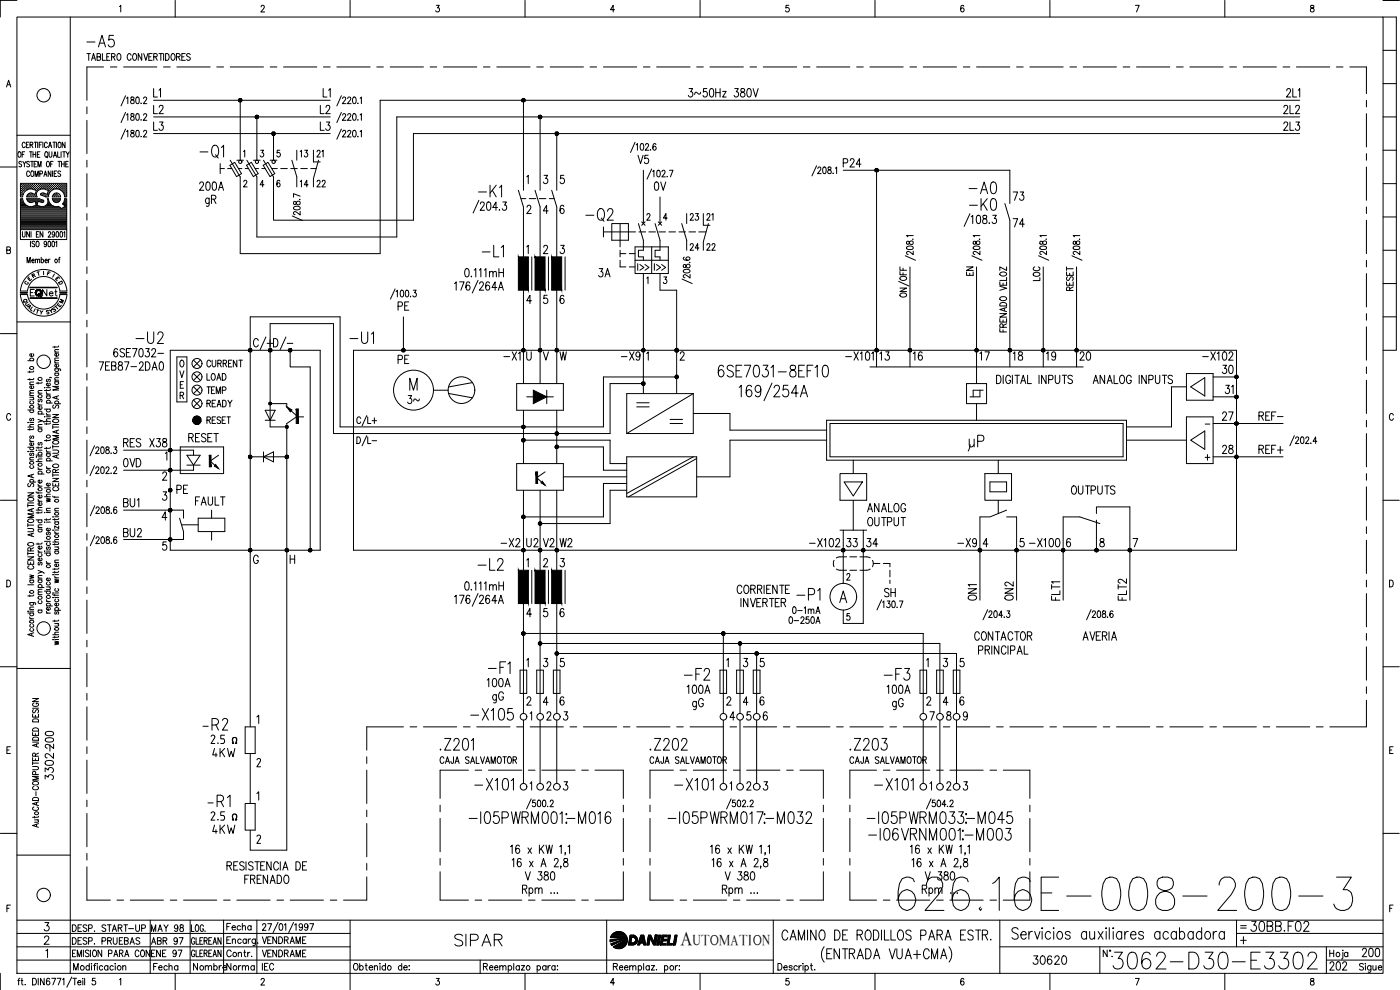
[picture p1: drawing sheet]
<svg xmlns="http://www.w3.org/2000/svg" width="420mm" height="297mm" viewBox="0 0 420 297" stroke-linecap="round" stroke-linejoin="round" font-family="sans-serif">
<defs><g id="words">
<text font-size="15.4" x="268.5" y="274.5">626.16E-008-200-3</text>
<text font-size="9.3" x="332.7" y="292.1">3062-D30-E3302</text>
<g font-size="7.5">
<text x="58.9" y="48.7">-Q1</text>
<text x="174.6" y="67.7">-Q2</text>
<text x="74.8" y="106.2">C/+</text>
<text x="80.8" y="106.2">D/-</text>
</g>
<g font-size="7.1">
<text x="289.6" y="59.3">-A0</text>
<text x="142.5" y="60.3">-K1</text>
<text x="289.6" y="64.2">-K0</text>
<text x="143.6" y="78.3">-L1</text>
<text x="39.5" y="104.4">-U2</text>
<text x="103.7" y="104.4">-U1</text>
<text x="214.5" y="114.3">6SE7031-8EF10</text>
<text x="289.6" y="135.5">uP</text>
<text x="237.8" y="181.3">-P1</text>
<text x="145.3" y="203.2">-F1</text>
<text x="204.3" y="205.3">-F2</text>
<text x="264.2" y="205.3">-F3</text>
<text x="59.6" y="220.1">-R2</text>
<text x="140.1" y="217.3">-X105</text>
<text x="61" y="243.4">-R1</text>
<text x="139.7" y="248.4">-I05PWRM001-M016</text>
<text x="199.3" y="248.4">-I05PWRM017-M032</text>
<text x="258.9" y="248.4">-I05PWRM033-M045</text>
<text x="259.3" y="253.3">-I06VRNM001-M003</text>
<text x="135.1" y="285">SIPAR</text>
</g>
<g font-size="6.6">
<text x="24.7" y="15.2">-A5</text>
<text x="60.3" y="63.1">gR</text>
<text x="142.2" y="172.2">-L2</text>
<text x="146.8" y="212">gG</text>
<text x="212" y="214.1" transform="rotate(-90 212 214.1)">gG</text>
<text x="272" y="214.1" transform="rotate(-90 272 214.1)">gG</text>
<text x="130.9" y="226.1">.Z201</text>
<text x="193.7" y="226.1">.Z202</text>
<text x="254" y="226.1">.Z203</text>
<text x="141.1" y="238.1">-X101</text>
<text x="201.1" y="238.1">-X101</text>
<text x="261.4" y="238.1">-X101</text>
<text x="374.3" y="280.8">30BB.F02</text>
</g>
<g font-size="6.2">
<text x="251.9" y="51.5">P24</text>
<text x="302.7" y="69.5">74</text>
<text x="36" y="141.5">0VD</text>
<text x="149.2" y="165.5">-X2</text>
<text x="157" y="165.5">U2</text>
<text x="161.9" y="165.5">V2</text>
<text x="166.9" y="165.5">W2</text>
<text x="241.7" y="165.5">-X102</text>
<text x="252.9" y="165.5">33</text>
<text x="258.9" y="165.5">34</text>
<text x="286.1" y="165.5">-X9</text>
<text x="307.6" y="165.5">-X100</text>
<text x="61.7" y="224.4">2.5</text>
<text x="61.7" y="247.3">2.5</text>
<text x="308.7" y="290.7">30620</text>
<text x="397.9" y="292.5">202</text>
</g>
<text font-size="5.9" x="204.3" y="283.6">A</text>
<g font-size="5.7">
<text x="44.8" y="35.3">L2</text>
<text x="94.9" y="35.3">L2</text>
<text x="205.3" y="30.3">3~50Hz 380V</text>
<text x="384.2" y="35.3">2L2</text>
<text x="44.8" y="40.2">L3</text>
<text x="94.9" y="40.2">L3</text>
<text x="384.2" y="40.2">2L3</text>
<text x="190.1" y="50.4">V5</text>
<text x="58.6" y="58.2">200A</text>
<text x="195.1" y="58.2">0V</text>
<text x="302.7" y="61.4">73</text>
<text x="178.5" y="84.3">3A</text>
<text x="118.2" y="94.2">PE</text>
<text x="28.6" y="112.2">7EB87-2DA0</text>
<text x="32.8" y="108.3">6SE7032-</text>
<text x="118.2" y="110.4">PE</text>
<text x="149.9" y="109.4">-X1</text>
<text x="185.2" y="109.4">-X9</text>
<text x="262.8" y="109.4">13</text>
<text x="272.7" y="109.4">16</text>
<text x="292.8" y="109.4">17</text>
<text x="302.7" y="109.4">18</text>
<text x="312.9" y="109.4">19</text>
<text x="322.8" y="109.4">20</text>
<text x="359.8" y="109.4">-X102</text>
<text x="365.5" y="113.2">30</text>
<text x="366.5" y="119.2">31</text>
<text x="121" y="122.4">3~</text>
<text x="365.5" y="127.4">27</text>
<text x="376.8" y="127.4">REF-</text>
<text x="36" y="135.5">RES</text>
<text x="43.7" y="135.5">X38</text>
<text x="55.4" y="133.7">RESET</text>
<text x="365.5" y="137.2">28</text>
<text x="376.8" y="137.2">REF+</text>
<text x="51.9" y="149.2">PE</text>
<text x="320.3" y="149.6">OUTPUTS</text>
<text x="36" y="153.5">BU1</text>
<text x="57.5" y="152.8">FAULT</text>
<text x="259.3" y="154.9">ANALOG</text>
<text x="259.3" y="159.1">OUTPUT</text>
<text x="36" y="162.3">BU2</text>
<text x="264.2" y="180.3">SH</text>
<text x="293.9" y="181.3" transform="rotate(-90 293.9 181.3)">ON1</text>
<text x="304.8" y="181.3" transform="rotate(-90 304.8 181.3)">ON2</text>
<text x="339" y="181.3" transform="rotate(-90 339 181.3)">FLT2</text>
<text x="291.4" y="193.3">CONTACTOR</text>
<text x="145" y="207.4">100A</text>
<text x="205" y="209.2">100A</text>
<text x="264.9" y="209.2">100A</text>
<text x="16.9" y="225.8" transform="rotate(-90 16.9 225.8)">200</text>
<text x="62.4" y="228.2">4KW</text>
<text x="16.9" y="235.3" transform="rotate(-90 16.9 235.3)">3302-</text>
<text x="62.4" y="251.2">4KW</text>
<text x="72.3" y="266.3">FRENADO</text>
<text x="156.3" y="265.3">V 380</text>
<text x="216.3" y="265.3">V 380</text>
<text x="276.6" y="265.3">V 380</text>
<text x="407.5" y="288.2">200</text>
</g>
<g font-size="5.3">
<text x="49" y="30.3" transform="rotate(-90 49 30.3)">L1</text>
<text x="99.8" y="30.3" transform="rotate(-90 99.8 30.3)">L1</text>
<text x="88.9" y="48.3">13</text>
<text x="206" y="67.4">23</text>
<text x="61" y="119.2">TEMP</text>
<text x="61" y="115.4">LOAD</text>
<text x="61" y="123.5">READY</text>
<text x="44.1" y="280.8">MAY 98</text>
<text x="44.1" y="284.7">ABR 97</text>
<text x="56.8" y="292.5">Nombre</text>
<text x="66.7" y="292.5">Norma</text>
</g>
<g font-size="4.9">
<text x="97.7" y="48.3" transform="rotate(-90 97.7 48.3)">21</text>
<text x="88.9" y="57.1">14</text>
<text x="93.8" y="57.1">22</text>
<text x="214.8" y="67.4" transform="rotate(-90 214.8 67.4)">21</text>
<text x="206" y="76.2">24</text>
<text x="211" y="76.2">22</text>
<text x="190.1" y="82.2">I&gt;&gt;</text>
<text x="195.1" y="82.2">I&gt;&gt;</text>
<text x="292.8" y="84" transform="rotate(-90 292.8 84)">EN</text>
<text x="11.6" y="90">Net</text>
<text x="312.9" y="85.4" transform="rotate(-90 312.9 85.4)">LOC</text>
<text x="322.8" y="88.5" transform="rotate(-90 322.8 88.5)">RESET</text>
<text x="236.7" y="185.2">0-1mA</text>
<text x="66.7" y="280.1">Fecha</text>
<text x="44.1" y="288.2">ENE 97</text>
<text x="77.6" y="288.2">VENDRAME</text>
</g>
<text font-size="4.4" x="207.9" y="283.6">UTOMATION</text>
<g font-size="4">
<text x="7.1" y="85.4">E</text>
<text x="15.5" y="85.4">E</text>
<text x="16.2" y="86.4">D</text>
<text x="5.6" y="92.1">Q</text>
<text x="6.3" y="92.8">U</text>
<text x="7.1" y="93.8">A</text>
<text x="13.4" y="94.9">Y</text>
<text x="14.5" y="94.5">S</text>
<text x="15.2" y="93.8">T</text>
<text x="16.6" y="92.1">M</text>
</g>
<g font-size="3.5">
<text x="6.3" y="86.4">C</text>
<text x="14.5" y="84.3">I</text>
<text x="371.1" y="279.8">=</text>
</g>
<text font-size="2.6" x="360.5" y="128.4">-</text>
</g></defs>
<!-- layer: DCA_A3E2|CART -->
<g fill="none" stroke="#000" stroke-width=".3">
<path d="M5.1 5.1h410v286.9h-410zM5.1 .1h-5v5M21.1 5.1v286.9M35.9 2l.3-.4v2M52.6 .1v5M78.4 2.1l.3-.5 .5 .1 .1 .3-.2 .7-.8 .9h1.1M105.1 .1v5M130.9 1.6h.9l-.5 .8a.6 .6 0 0 1 .5 .9 .6 .6 0 0 1-1-.1M157.6 .1v5M184.4 2.9h-1.2l.8-1.3v2M210.1 .1v5M236.7 1.6h-.8l-.1 .8a.63 .63 0 0 1 1 .1 .63 .63 0 0 1-.1 .9 .63 .63 0 0 1-.9-.2"/>
<path d="M262.6 .1v5M289.3 1.9l-.5-.3a1.12 1.12 0 0 0 .1 2 .56 .56 0 0 0 .5-.6 .56 .56 0 0 0-.5-.5 .56 .56 0 0 0-.6 .4M315.1 .1v5M340.7 1.6h1.2l-.8 2M367.6 .1v5M393.4 1.7v.6a.73 .73 0 0 1 .9 .4 .73 .73 0 0 1-.3 .9 .64 .64 0 0 1-.8-.7 .64 .64 0 0 1 .9-.5l.2-.7zM415.1 5.1h4v100h-4M415.1 .1h4.8M415.1 15.1h4M1.9 26.1l.7-2 .6 2M2.2 25.4h.8M415.1 35.1h4"/>
<path d="M415.1 25.1h4M.1 50.1h5M5.1 40.6h16M5.6 45.6l.1-.1a.86 .86 0 0 1 .6 .9 .86 .86 0 0 1-.6 .8 1.2 1.2 0 0 1-.1-1.6zM6.2 56.9h.1M6.2 56.3h.1M6.2 55.7h.1M6.2 57.6h.1M6.2 58.2h.1M6.2 58.8h.1M6.2 59.8h.4M6.4 57.2h.2"/>
<path d="M6.4 56.6h.2M6.4 56h.2M6.4 55.3h.2M6.4 57.9h.2M6.4 58.5h.2M6.5 48.7a.41 .41 0 0 0-.7-.2 .41 .41 0 0 0 .1 .6l.4 .2a.43 .43 0 0 1 0 .7 .43 .43 0 0 1-.6-.1M6.5 55.2v.2M6.5 55.9v.1M6.5 56.5v.2M6.5 57.1v.2M6.5 57.8v.1M6.5 58.4v.2"/>
<path d="M6.6 46.3h.6M6.7 59.6h-.6v9.3h13.9v-9.3h-.6M6.8 56.9h.1M6.8 56.3h.1M6.8 55.7h.1M6.8 57.6h.1M6.8 58.2h.1M6.8 59.6l.2 .7M6.8 55.6v.1M6.8 56.2v.2M6.8 56.8v.2M6.8 57.5v.1"/>
<path d="M6.8 58.1v.2M6.9 48.4l.4 .8 .5-.8M7.1 57.2h.1M7.1 56.6h.1M7.1 56h.1M7.1 55.3h.1M7.2 55.2v.2M7.2 55.9v.1M7.2 56.5v.2M7.2 57.1v.2M7.3 49.2v.9M7.4 45.5h-.8v1.7"/>
<path d="M7.4 56.9h.1M7.4 56.3h.1M7.4 55.7h.1M7.5 55.6v.1M7.5 56.2v.2M7.5 56.8v.2M7.5 43l-.3-.3a.86 .86 0 0 0-.6 .8 .86 .86 0 0 0 .6 .8l.3-.4M7.7 56.6h.2M7.7 56h.2M7.7 55.3h.2M7.8 55.2v.2M7.8 55.9v.1"/>
<path d="M7.8 56.5v.2M7.9 43.5h.5M8 59.6h3.7M8 59.6l.1 .3M8 56.9h.1M8 56.3h.2M8 55.7h.2M8.1 55.6v.1M8.1 56.2v.2M8.1 56.8v.1M8.1 59.9l.7 .8M8.1 59.8h3.7"/>
<path d="M8.2 58.8h.1M8.3 56.9l-1 .7-.5 1.5h-.7v-4.1h13.9v4.1h-.6l-.2-.8M8.3 56.6h.2M8.3 56h.2M8.3 55.3h.2M8.3 58.5h.2M8.4 55.2v.2M8.4 55.9v.1M8.4 56.5v.2M8.4 58.4v.2M8.7 42.7h-.8v1.6h.8M8.7 56.3h.1"/>
<path d="M8.7 55.7h.1M8.7 58.8h.1M8.7 58.2h.1M8.7 55.6v.1M8.7 56.2v.2M8.7 58.2v.1M8.7 58.7v.2M8.8 48.7l-.2-.3-.6 .3 .1 .4 .7 .5-.2 .5-.6-.2M8.8 45.5h.9M8.9 51.7a.46 .46 0 0 0-.6-.4 .46 .46 0 0 0-.3 .6v.4a.47 .47 0 0 0 .3 .6 .47 .47 0 0 0 .6-.3M9 56.6h.1M9 56h.1"/>
<path d="M9 55.3h.1M9 58.5h.1M9 43.5l.7-.1v-.7h-.7v1.6M9.1 55.2v.2M9.1 55.9v.1M9.1 56.5v.1M9.1 58.4v.2M9.2 48.4h.8M9.3 45.5v1.7M9.3 56.3h.1M9.3 55.7h.1M9.3 58.2h.1"/>
<path d="M9.3 58.8h.1M9.4 55.6v.1M9.4 56.2v.2M9.4 58.1v.2M9.4 58.7v.2M9.4 51.4l.2-.1a.86 .86 0 0 1 .6 .8 .86 .86 0 0 1-.6 .8 1.2 1.2 0 0 1-.2-1.5zM9.4 43.5l.5 .8M9.6 58h-.8M9.6 48.4v1.7M9.6 56.6h.2M9.6 56h.2M9.6 55.3h.2"/>
<path d="M9.6 58.5h.2M9.7 55.2v.2M9.7 55.9v.1M9.7 56.5v.2M9.7 58.4v.2M9.9 46.3h.8M9.9 45.5v1.7M9.9 56.8l1 .3-.4 1.2-.9-.3M9.9 56.3h.2M9.9 55.7h.2M9.9 58.8h.2M10 56.8l-.8-.1-.9 .2"/>
<path d="M10 55.6v.1M10 56.2v.2M10 58.2v.1M10 58.7v.2M10.2 42.7h.9M10.2 49.2h.5M10.2 56.6h.2M10.2 56h.2M10.2 55.3h.2M10.2 58.5h.2M10.3 55.2v.2M10.3 55.9v.1"/>
<path d="M10.3 56.5v.2M10.3 58.4v.2M10.5 52.9v-1.6l.5 1.6 .5-1.6v1.6M10.6 56.9h.1M10.6 56.3h.1M10.6 55.7h.1M10.6 58.8h.1M10.6 55.6v.1M10.6 56.2v.2M10.6 56.8v.1M10.6 58.7v.2M10.7 42.7v1.6"/>
<path d="M10.7 58.2h.1M10.7 45.5v1.7M10.9 56.6h.1M10.9 56h.1M10.9 55.3h.1M11 55.2v.2M11 55.9v.1M11 56.5v.2M11 48.4h-.8v1.7h.8M11 57.2h.1M11.2 46.3h.5M11.2 56.9h.1"/>
<path d="M11.2 56.3h.1M11.2 55.7h.1M11.3 55.6v.1M11.3 56.2v.2M11.3 56.8v.2M11.3 42.7v1.6M11.4 50.1v-1.7l.5 1.7 .4-1.7v1.7M11.5 56.6h.2M11.5 56h.2M11.5 55.3h.2M11.6 55.2v.2M11.6 55.9v.1"/>
<path d="M11.6 56.5v.2M11.7 59.6l1.4 .5v.5l-.3 .1M11.8 43.5h.5M11.9 56.3h.1M11.9 55.7h.1M11.9 55.6v.1M11.9 56.2v.2M11.9 52.2l.8-.1v-.7l-.8-.1v1.6M12 45.5h-.8v1.7h.8M12.1 56.6h.2M12.1 56h.2M12.1 55.3h.2"/>
<path d="M12.2 55.2v.2M12.2 55.9v.1M12.2 56.5v.2M12.3 58.1v.4l1.4 .6h.7M12.4 58l-.1 .1M12.5 56.3h.1M12.5 55.7h.1M12.5 58.2h.1M12.5 55.6v.1M12.5 56.2v.2M12.5 58.1v.2M12.6 42.7h-.8v1.6"/>
<path d="M12.8 56.6h.2M12.8 56h.2M12.8 55.3h.2M12.8 58.5h.2M12.9 42.7v1.6M12.9 55.2v.2M12.9 55.9v.1M12.9 56.5v.1M12.9 58.4v.2M12.9 56.7l.7 .1M12.9 56.7a1.68 1.68 0 0 0-1.8 2.4h-3.1l.3-.7 .5-.4M13.1 56.3h.2"/>
<path d="M13.1 55.7h.2M13.1 58.2h.2M13.2 52.9l.4-1.6 .5 1.6M13.2 55.6v.1M13.2 56.2v.2M13.2 58.1v.2M13.2 58h-.8M13.3 52.4h.6M13.4 56.6h.2M13.4 56h.2M13.4 55.3h.2M13.4 58.5h.2"/>
<path d="M13.5 55.2v.2M13.5 55.9v.1M13.5 56.5v.2M13.5 58.4v.2M13.6 56.8l.9 .3-.4 1.2-.9-.3M13.7 45.6l.1-.1a.86 .86 0 0 1 .6 .9 .86 .86 0 0 1-.6 .8 1.09 1.09 0 0 1-.1-1.6zM13.8 56.3h.1M13.8 55.7h.1M13.8 58.8h.1M13.8 55.6v.1M13.8 56.2v.2M13.8 58.7v.2"/>
<path d="M14 46.9l.3 .5M14.1 56.6h.1M14.1 56h.1M14.1 55.3h.1M14.1 58.5h.1M14.1 48.5l.2-.1a.86 .86 0 0 1 .6 .8 .86 .86 0 0 1-.6 .9 1.2 1.2 0 0 1-.2-1.6zM14.1 55.2v.2M14.1 55.9v.1M14.1 56.5v.2M14.1 58.4v.2M14.2 59.6h.2M14.2 59.6a1.59 1.59 0 0 1-1.3 2.4"/>
<path d="M14.2 43a.47 .47 0 0 0-.6-.3 .47 .47 0 0 0-.3 .6v.4a.47 .47 0 0 0 .3 .6 .47 .47 0 0 0 .6-.4M14.4 58.8h.1M14.4 56.9h.1M14.4 56.3h.1M14.4 55.7h.1M14.4 58.2h.1M14.4 55.6v.1M14.4 56.2v.2M14.4 56.8v.2M14.4 58.1v.2M14.5 59.6l.2 .7M14.5 57.6h.1"/>
<path d="M14.6 44.3l.4-1.6 .5 1.6M14.7 58.3l-.2 .8M14.7 57.2h.2M14.7 56.6h.2M14.7 56h.2M14.7 55.3h.2M14.7 57.9h.1M14.7 45.5l.1 1.5 .3 .2 .5-.5v-1.2M14.7 43.8h.6M14.8 55.2v.2M14.8 55.9v.1M14.8 56.5v.2"/>
<path d="M14.8 57.1v.2M14.8 57.8h.1M15 56.9h.2M15 56.3h.2M15 55.7h.2M15.1 55.6v.1M15.1 56.2v.2M15.1 56.8v.2M15.2 57.5a2.47 2.47 0 0 1 4.1 .8M15.2 49.2h.5M15.2 57.5l-.5 .8M15.3 51.3v1.6l-.8-1.6v1.6"/>
<path d="M15.3 56.6h.2M15.3 56h.2M15.3 55.3h.2M15.4 55.2v.2M15.4 55.9v.1M15.4 56.5v.2M15.7 59.1h2.5M15.7 59.6h2.5M15.7 56.3h.1M15.7 55.7h.1M15.7 56.8v.1M15.7 55.6v.1"/>
<path d="M15.7 56.2v.2M15.7 59.6l.1 .3M15.7 51.3v1.6M15.8 59.9a1.23 1.23 0 0 0 1.2 .9 1.23 1.23 0 0 0 1.1-.9M15.8 59.8h2.2M15.9 42.7h.8M16 48.4h-.8v1.7M16 56.6h.1M16 56h.1M16 55.3h.1M16 47.2l.5-1.7 .5 1.7M16 55.2v.2"/>
<path d="M16 55.9v.1M16 56.5v.2M16.1 58.5l-.1 .1M16.2 46.6h.6M16.3 42.7v1.6M16.3 52.1h.4M16.3 56.3h.1M16.3 55.7h.1M16.3 58.8h.1M16.3 55.6v.1M16.3 56.2v.2M16.3 58.7v.2"/>
<path d="M16.4 58.2l-.1 .1M16.6 56.6h.2M16.6 56h.2M16.6 55.3h.2M16.6 58.5h.2M16.7 55.2v.2M16.7 55.9v.1M16.7 56.5v.1M16.7 58.4v.2M16.9 42.7v1.6M16.9 56.3h.2M16.9 55.7h.2"/>
<path d="M16.9 58.2h.2M16.9 58.8h.2M17 55.6v.1M17 56.2v.2M17 58.1v.2M17 58.7v.2M17 51.3h-.7v1.6h.7M17.2 56.6h.2M17.2 56h.2M17.2 55.3h.2M17.2 58.5h.2M17.3 45.5v1.7h.7"/>
<path d="M17.3 55.2v.2M17.3 55.9v.1M17.3 56.5v.1M17.3 58.4v.2M17.4 48.4h.8M17.6 56.3h.1M17.6 55.7h.1M17.6 58.8h.1M17.6 42.7h.1a.86 .86 0 0 1 .7 .8 .86 .86 0 0 1-.7 .8 1.2 1.2 0 0 1-.1-1.6zM17.6 55.6v.1M17.6 56.2v.2M17.6 58.7v.2"/>
<path d="M17.8 48.4v1.7M17.9 56.6h.1M17.9 56h.1M17.9 55.3h.1M17.9 55.2v.2M17.9 55.9v.1M17.9 56.5v.2M18.1 58.8l.1 .3M18.1 58.8a1.24 1.24 0 0 0-1.3-.9 1.24 1.24 0 0 0-1.1 1.2M18.2 59.6l-.1 .3M18.2 51.5l-.3-.2-.5 .2v.3l.8 .7-.3 .4-.5-.2M18.2 56.9h.1"/>
<path d="M18.2 56.3h.1M18.2 55.7h.1M18.2 55.6v.1M18.2 56.2v.2M18.2 56.8v.2M18.3 45.5v1.7M18.5 49.2h.8M18.5 48.4v1.7M18.5 56.6h.2M18.5 56h.2M18.5 55.3h.2M18.6 57.1l.1 .1"/>
<path d="M18.6 55.2v.2M18.6 55.9v.1M18.6 56.5v.2M18.8 45.5h.8M18.8 56.9h.2M18.8 56.3h.2M18.8 55.7h.2M18.9 57.5l.1 .1M18.9 55.6v.1M18.9 56.2v.2M18.9 56.8v.2M19.1 57.2h.2"/>
<path d="M19.1 56.6h.2M19.1 56h.2M19.1 55.3h.2M19.1 57.9h.2M19.2 45.5v1.7M19.2 55.2v.2M19.2 55.9v.1M19.2 56.5v.2M19.2 57.1v.2M19.2 57.8v.1M19.3 48.4v1.7M19.4 59.6l-.2 .7"/>
<path d="M19.5 56.9h.1M19.5 56.3h.1M19.5 55.7h.1M19.5 57.6h.1M19.5 58.2h.1M19.5 58.8h.1M19.5 42.7v1.6l-.8-1.6v1.6M19.5 55.6v.1M19.5 56.2v.2M19.5 56.8v.2M19.5 57.5v.1M19.5 58.1v.2"/>
<path d="M19.5 58.7v.2M19.5 59.8h.4M19.7 49.2h.5M19.8 57.2h.1M19.8 56.6h.1M19.8 56h.1M19.8 55.3h.1M19.8 57.9h.1M19.8 58.5h.1M19.9 45.5l.4 .8 .5-.8M19.9 55.2v.2M19.9 55.9v.1"/>
<path d="M19.9 56.5v.2M19.9 57.1v.2M19.9 57.8v.1M19.9 58.4v.2M20.3 46.3v.9M20.5 48.4h-.8v1.7h.8M415.1 55.1h4M415.1 45.1h4M2 75h1l.1-.7-1.1-.2v2l1.1-.2v-.7l-.3-.2M6.1 68.9v3h13.9v-3M6.2 64.5h13.7M6.2 64.2h13.7"/>
<path d="M6.2 63.9h13.7M6.2 63.6h13.7M6.2 63.3h13.7M6.2 62.9h13.7M6.2 62.6h12.1M6.2 62.3h11.7M6.2 62h2.3M6.2 61.7h1.6M6.2 61.4h1.3M6.2 61h1M6.2 60.7h.8M6.2 60.4h.6"/>
<path d="M6.2 60.1h.5M6.2 64.8h13.7M6.2 65.2h13.7M6.2 65.5h13.7M6.2 65.8h13.7M6.2 66.1h13.7M6.2 66.4h13.7M6.2 66.7h13.7M6.2 67.1h13.7M6.2 67.4h13.7M6.2 67.7h13.7M6.2 68h13.7"/>
<path d="M6.2 68.4h13.7M6.2 68.7h13.7M6.7 69.5l.1 1.4 .3 .2 .4-.2v-1.4M7 60.4l.5 .8 .8 .6M8.1 78.9v-1.7l.5 1.7 .5-1.7v1.7M8.3 60.1h4.4M8.6 60.4h1.6M8.8 60.7h.8l.9-.3 .3 1.2-1.3 .4-1.2-.2M8.8 69.5v1.6l-.8-1.6v1.6M9.1 72.4v1.6M9.3 69.5v1.6M9.6 78.2h.6v-.4a.48 .48 0 0 0-.6 .5 .48 .48 0 0 0 .6 .5v-.2"/>
<path d="M9.9 62h2.1M10.4 72.6l-.5-.2-.3 .2 .1 .3a.74 .74 0 0 1 .6 1.1l-.7-.2M10.6 78l.3-.2h.3l.1 1.1M10.6 77.8v1.1M10.7 60.4h.6M10.7 60.7h.6M10.8 61h.4M10.8 61.7h.3M10.9 61.4h.2M10.9 70.3h.5M11 72.5l.1-.1a.86 .86 0 0 1 .6 .8 .86 .86 0 0 1-.6 .8 1.17 1.17 0 0 1-.1-1.5zM11.3 78l.3-.2h.3v1.1"/>
<path d="M11.7 69.5h-.8v1.6h.8M11.8 60.4h1.3M11.9 61.9l1 .1M12.4 78l.1-.2a.48 .48 0 0 1 .6 .5 .48 .48 0 0 1-.6 .5l-.1-.2M12.4 77.2v1.7M12.8 60.8l-1.4-.4-.3 1.2 .8 .3M12.9 69.5v1.6l-.9-1.6v1.6M13.4 62h2.8M13.5 78.2h.7l-.1-.4a.48 .48 0 0 0-.6 .5 .48 .48 0 0 0 .6 .5l.1-.2M13.9 61.7h1.6M14 72.9l-.2 .4a.43 .43 0 0 1-.6-.4 .43 .43 0 0 1 .7-.3l-.1 1.4-.5-.2M14.2 61.4h1"/>
<path d="M14.4 61h.5M14.5 60.7h.2M14.5 60.4h.1M14.5 69.9l.2-.4 .5 .2v.4l-.8 1h.9M14.6 72.5l.1-.1a.96 .96 0 0 1 0 1.6l-.3-.7zM14.6 77.8v1.1M14.7 60.4l.5 .8M15 77.8l-.4 .4M15.2 61.2a3.1 3.1 0 0 0 2.6 .8l.6 .6 1.1-.6M15.7 72.5l.2-.1a.96 .96 0 0 1 0 1.6l-.3-.7zM16 60.1h1.9M16.3 60.4h1.4"/>
<path d="M16.4 70l-.2 .5a.43 .43 0 0 1-.6-.5 .43 .43 0 0 1 .7-.2v1.1l-.3 .2-.3-.2M16.7 72.7l.3-.3v1.6M17 69.6l.1-.1a.96 .96 0 0 1 0 1.6l-.3-.6zM17.6 77.8h.4M18 77.2l-.3 .3v1.4M18.2 69.6l.1-.1a.96 .96 0 0 1 0 1.6l-.3-.6zM18.5 62.6h1.4M18.7 61.2l.8 .7M19 61h.9M19 62.3h.9M19 61.4h.9M19.1 69.8l.3-.3v1.6"/>
<path d="M19.2 60.7h.7M19.3 60.4l-.5 .8M19.3 61.7h.6M19.3 60.4h.6M19.4 60.1h.5M19.6 62h.3M415.1 75.1h4M415.1 65.1h4M5.1 96.6h16M6.1 87.3a7 7 0 0 1 7-6.5 7 7 0 0 1 7 6.5M6.1 88.4a7 7 0 0 0 7 6.5 7 7 0 0 0 7-6.5M8.2 87.3a4.9 4.9 0 0 1 4.9-4.3 4.9 4.9 0 0 1 4.9 4.3"/>
<path d="M8.2 88.4a4.9 4.9 0 0 0 4.9 4.3 4.9 4.9 0 0 0 4.9-4.3M9 86.2h8.1v.1h-8.1M9 89.4h8.1v.1h-8.1zM9.1 86.3h8M9.1 89.4h8M10.3 86.9h-1.2v1.9M11 92.9l.7 .2M11.4 81.6l.3 1M11.8 81.5l-.7 .2M13.1 81.4v1M415.1 95.1h4M415.1 85.1h4"/>
<path d="M.1 100.1h5M8.3 108.2h1.8M8.9 111.3v.5M8.9 113.6v.5M8.9 119.2h1.2M8.9 118.7h1.2M8.9 115.4h1.2M9.2 108.2l-.2-.1a.53 .53 0 0 1 .5-.7 .53 .53 0 0 1 .5 .7l-.1 .1M9.8 119.2l.3 .4-.1 .3-1.1 .1M9.9 115.8l.1 .1a.52 .52 0 0 1-.5 .7 .52 .52 0 0 1-.4-.7l.3-.1v.8M9.9 106.1l.1 .1a.52 .52 0 0 1-.5 .8 .52 .52 0 0 1-.4-.8l.3-.1v.9M10.1 117.9l-1.1 .1-.1 .3 .4 .4"/>
<path d="M10.1 117.2h-1.1l-.1 .4 .4 .3M10.1 114.6l-1.1 .1-.1 .3 .4 .4M10.1 113.5l-.1 .3-1.7 .1M10.1 111.3l-.3 .3h-1.5M11.4 114.7v.5M11.4 118h1.2M11.7 119.8l-.3 .3 .3 .5 .4-.7h.4l.1 .4-.2 .3M12.6 117.2h-1.1l-.1 .4 .4 .4M12.6 114.6l-.1 .3-1.7 .1M13.3 116.3h.2zM13.9 117.7l.1 .4 .4 .2M13.9 116.9v.5"/>
<path d="M13.9 118.8h1.2M13.9 118.3h1.2M13.9 116.3h1.2M14.2 118.8l-.2 .1a.52 .52 0 0 0 .6 .7 .52 .52 0 0 0 .3-.8M14.2 113.8l-.3 .3 .1 .4h.4l.2-.6 .3-.1 .2 .3-.2 .4M14.9 115l.1 .1a.52 .52 0 0 1-.5 .7 .52 .52 0 0 1-.4-.8h.3v.8M15 113.2l.5 .2M15.1 116.8l-.3 .4h-1.5M16.4 110.6l1.6 .1 .1 .5M16.4 103.9v.4M16.4 114.5h1.2M16.4 114.1h1.2"/>
<path d="M16.4 112h1.2M16.4 108.9h1.2M16.4 105.6h1.2M16.7 114.5l-.2 .2a.52 .52 0 0 0 .6 .7 .52 .52 0 0 0 .3-.9M16.7 112l-.2 .1a.53 .53 0 0 0 .5 .7 .53 .53 0 0 0 .5-.7l-.1-.1M16.7 110.6a.55 .55 0 0 0 .2 1 .55 .55 0 0 0 .7-.7l-.2-.3M17 118.9v.7M17.4 109.3l.1 .2a.52 .52 0 0 1-.5 .7 .52 .52 0 0 1-.4-.8l.3-.1v.9M17.4 106l.1 .2a.52 .52 0 0 1-.5 .7 .52 .52 0 0 1-.4-.8l.3-.1v.9M17.6 118.7l-1.8 .6 1.8 .5M17.6 115.9h-1.8l1.8 .6-1.8 .5h1.8M17.6 113.3l-1.1 .1-.1 .3 .4 .4"/>
<path d="M17.6 108.2h-1.1l-.1 .4 .4 .3M17.6 107.4l-1.1 .1-.1 .3 .4 .4M17.6 104.9h-1.1l-.1 .4 .4 .3M17.6 103.8l-.3 .3h-1.5M3.2 124.6a.61 .61 0 0 0-.8-.5 .61 .61 0 0 0-.4 .7v.5a.61 .61 0 0 0 .4 .8 .61 .61 0 0 0 .8-.5M8.3 135.5h.2zM8.3 126.8h.2zM8.3 128.1h1.8M8.3 134.2h1.8M8.3 123h1.8M8.9 131.9l.1 .3 .4 .2M8.9 128.6v.5"/>
<path d="M8.9 138h1.2M8.9 135.5h1.2M8.9 132.4h1.2M8.9 126.8h1.2M9.2 139.7a.55 .55 0 0 0 .2 .9 .55 .55 0 0 0 .7-.6l-.2-.3M9.2 136l-.3 .2 .1 .4h.4l.2-.6h.3l.2 .2-.2 .5M9.2 134.2l-.2 .1a.53 .53 0 0 0 .5 .7 .53 .53 0 0 0 .5-.7l-.1-.1M9.2 130.8l-.3 .3 .1 .4h.4l.2-.6 .3-.1 .2 .3-.2 .5M9.2 125.5l-.3 .3 .1 .4h.4l.2-.6 .3-.1 .2 .3-.2 .5M9.2 123l-.2 .1a.53 .53 0 0 0 .5 .7 .53 .53 0 0 0 .5-.7l-.1-.1M9.2 120.4l-.2 .1a.53 .53 0 0 0 .5 .7 .53 .53 0 0 0 .5-.7l-.1-.1M9.9 132.9a.49 .49 0 0 1 0 .6 .49 .49 0 0 1-.7 .1 .49 .49 0 0 1-.1-.7h.3v.8"/>
<path d="M10.1 137.2l-1.1 .1-.1 .4 .4 .3M10.1 128.6l-.3 .3h-1.5M10.1 127.4l-1.1 .1-.1 .3 .4 .3M10.8 137.1h.2zM10.8 135.1h.2zM10.8 138.5h1.8M10.8 136.6h1.8M11.4 125.8l1.2 .5-1.2 .4M11.4 120.9l.1 .4 .4 .2M11.4 134.1v.5M11.4 137.1h1.2M11.4 135.1h1.2"/>
<path d="M11.4 128.7h1.2M11.4 128.2h1.2M11.4 124.2h1.8M11.4 121.5h1.2M11.7 136.6a.51 .51 0 0 1 0-.8 .51 .51 0 0 1 .7 0 .51 .51 0 0 1 0 .8M11.7 132.7l-.3 .3 .1 .5h.4l.2-.7 .3-.1 .2 .3-.2 .5M11.7 128.7a.51 .51 0 0 0 0 .7 .51 .51 0 0 0 .7 0 .51 .51 0 0 0 0-.7M11.7 124.2a.51 .51 0 0 1 0-.7 .51 .51 0 0 1 .7 0 .51 .51 0 0 1 0 .7M12.4 122a.51 .51 0 0 1 0 .7 .51 .51 0 0 1-.7 0 .51 .51 0 0 1-.1-.7h.3v.8M12.6 137.7l-1.1 .1-.1 .4 .4 .3M12.6 134l-.3 .4h-1.5M12.6 127.4l-1.1 .1-.1 .3 .4 .4"/>
<path d="M12.6 126.3l.5 .2 .1 .3M13.3 126.4h1.8M13.3 122.8h1.8M13.4 125.1h.1M13.9 140l.1 .3 .4 .2M13.9 135.1l.1 .3 .4 .2M13.9 124l.1 .3 .4 .2M13.9 126.9v.5M13.9 131.9v.5M13.9 134.2v.5M13.9 138.3h1.8M13.9 136.1h1.2"/>
<path d="M13.9 135.6h1.2M13.9 125h1.2M13.9 124.5h1.2M13.9 120.9h1.8M14.2 138.3l-.2-.1a.52 .52 0 0 1 .6-.8 .52 .52 0 0 1 .3 .9M14.2 136.1l-.2 .2a.52 .52 0 0 0 .6 .7 .52 .52 0 0 0 .3-.9M14.2 122.8a.49 .49 0 0 0 0 .7 .49 .49 0 0 0 .7 0 .49 .49 0 0 0 0-.7M14.2 120.9l-.2-.1a.52 .52 0 0 1 .6-.7 .52 .52 0 0 1 .3 .8M15.1 134.1l-.3 .4h-1.5M15.1 131.9l-.3 .3h-1.5M15.1 126.9l-.3 .3h-1.5M15.1 125.6l-1.1 .1-.1 .4 .4 .3"/>
<path d="M15.8 135h1.3l.5 .5-.2 .5h-1.6M15.8 124.4h1.8l-1.8 .9h1.8M15.8 128.1h1.8M15.8 127.7v.9M15.8 133.5v1M15.8 134h1.8M15.8 127.4h1.8M15.9 139.5a.88 .88 0 0 1 1-.3 .88 .88 0 0 1 .6 .9 .88 .88 0 0 1-1 .3 .88 .88 0 0 1-.6-.9zM15.9 132.4a.88 .88 0 0 1 1-.3 .88 .88 0 0 1 .6 .9 .88 .88 0 0 1-1 .3 .88 .88 0 0 1-.6-.9zM15.9 126a.88 .88 0 0 1 1-.3 .88 .88 0 0 1 .6 .9 .89 .89 0 0 1-1 .3 .89 .89 0 0 1-.6-.9zM16.1 121.5l-.3 .4 .3 .6 .4-.1 .3-.7a.49 .49 0 0 1 .8 .1 .49 .49 0 0 1-.2 .7M16.4 121.1h1.8"/>
<path d="M16.7 121.1l-.2-.1a.51 .51 0 0 1 .6-.7 .51 .51 0 0 1 .3 .8M17 129.2v.7M17 136.6v.7M17.6 136.4l-1.8 .6 1.8 .5M17.6 130.7h-1.8l1.8 .5-1.8 .6h1.8M17.6 129l-1.8 .6 1.8 .5M418.2 124.6a.61 .61 0 0 0-.8-.5 .61 .61 0 0 0-.4 .7v.5a.61 .61 0 0 0 .4 .8 .61 .61 0 0 0 .8-.5M.1 150.1h5M8.3 158.6h1.3l.5 .4-.1 .3-.4 .2h-1.3M8.3 147.9h1.8l-1.8 .9h1.8M8.3 151.2v.9M8.3 157.1v.9"/>
<path d="M8.3 157.6h1.8M8.3 151.7h1.8M8.3 150.9h1.8M8.4 156a.88 .88 0 0 1 1-.4 .88 .88 0 0 1 .6 .9 .89 .89 0 0 1-1 .3 .89 .89 0 0 1-.6-.8zM8.4 149.5a.88 .88 0 0 1 1-.3 .88 .88 0 0 1 .6 .9 .88 .88 0 0 1-1 .3 .88 .88 0 0 1-.6-.9zM8.6 145.1l-.3 .3 .1 .5h.6l.4-.7 .5-.1 .2 .3-.2 .6M8.9 144.6h1.8M9.2 144.6l-.2-.1a.53 .53 0 0 1 .5-.7 .53 .53 0 0 1 .5 .7l-.1 .1M9.5 142.5v.7M9.5 152.7v.7M10.1 160l-1.8 .5 1.8 .5M10.1 154.2h-1.8l1.8 .5-1.8 .6h1.8"/>
<path d="M10.1 152.6l-1.8 .5 1.8 .6M10.1 142.3l-1.8 .5 1.8 .6M10.8 147.6l.4 .3h1.4M10.8 156h1.8M10.8 153.1h1.8M11.4 149.8l.1 .4 .4 .2M11.4 145.3l.1 .4 .4 .2M11.4 140.3l.1 .3 .4 .2M11.4 147.6v.5M11.4 153.6v.5M11.4 158.8h1.2M11.4 158.3h1.2"/>
<path d="M11.4 150.4h1.2M11.4 145.9h1.2M11.4 142.2h1.8M11.4 140.8h1.2M11.7 158.8a.49 .49 0 0 0 0 .7 .49 .49 0 0 0 .7 0 .49 .49 0 0 0 0-.7M11.7 156a.51 .51 0 0 0 0 .7 .51 .51 0 0 0 .7 0 .51 .51 0 0 0 0-.7M11.7 142.2a.51 .51 0 0 1 0-.7 .51 .51 0 0 1 .7 0 .51 .51 0 0 1 0 .7M12.4 150.8a.5 .5 0 0 1 0 .8 .5 .5 0 0 1-.7 0 .5 .5 0 0 1 .1-.8h.1v.9M12.4 148.6a.51 .51 0 0 1 0 .7 .51 .51 0 0 1-.7 0 .51 .51 0 0 1-.1-.7h.3v.8M12.4 144a.5 .5 0 0 1 0 .8 .5 .5 0 0 1-.7 0 .5 .5 0 0 1 .1-.8h.1v.9M12.6 157.5h-1.1l-.1 .4 .4 .4M12.6 153.5l-.1 .3-1.7 .1"/>
<path d="M12.6 152.3h-1.1l-.1 .4 .4 .4M13.3 156.7h.2zM13.3 153.8h.2zM13.3 149h1.8M13.3 146.4h1.8M13.9 149.5l1.2 .3-1.2 .3 1.2 .2-1.2 .3M13.9 156.7h1.2M13.9 155.6v.6M13.9 153.8h1.2M13.9 153.3h1.2M13.9 140.5h1.2M14.2 159.8l-.3 .2 .3 .5 .4-.7h.4l.1 .4-.2 .3"/>
<path d="M14.9 158.5l.1 .1a.53 .53 0 0 1-.5 .7 .53 .53 0 0 1-.4-.8h.3v.8M14.9 145l.1 .1a.52 .52 0 0 1-.5 .7 .52 .52 0 0 1-.4-.7l.3-.1v.8M15.1 155.6l-.3 .3h-1.5M15.1 152.5l-1.1 .1-.1 .3 .4 .4M15.1 148.3l-1.1 .1-.1 .3 .4 .3M15.8 159h.2zM15.8 155.1h.2zM15.8 148.8l.4 .4h1.4M15.8 144.9v.9h1.8v-.9M15.8 143.5h1.8l-1.8 1h1.8M15.8 142.5h1.8M15.8 142.1v.9"/>
<path d="M16.3 146.2a.54 .54 0 0 0-.5 .7 .54 .54 0 0 0 .7 .4h.4a.54 .54 0 0 0 .7-.4 .54 .54 0 0 0-.4-.7M16.4 159.5l.1 .3 .4 .2M16.4 153.3h1.2M16.4 148.9v.5M16.4 155.6v.5M16.4 159h1.2M16.4 156.6h1.2M16.4 155.1h1.2M16.7 156.6l-.2 .1a.53 .53 0 0 0 .5 .7 .53 .53 0 0 0 .5-.7l-.1-.1M16.7 141.8l-.1-.8-.6-.1-.2 .9h1.8M16.7 145.3v.5M17.6 157.8v.8l-1.2-.8v.8"/>
<path d="M17.6 155.6l-.3 .3h-1.5M17.6 152.5l-1.1 .1-.1 .3 .4 .4M17.6 140.8l-.9 .5M415.1 150.1h4.8M2 174.1a1.02 1.02 0 0 1 1.2 1 1.02 1.02 0 0 1-1.2 1zM8.3 168.4v.9h1.8v-.9M8.3 167.1h1.8l-1.8 .9h1.8M8.3 175.5h1.8M8.3 166.1h1.8M8.3 165.6v.9M8.4 163a.89 .89 0 0 1 1-.3 .89 .89 0 0 1 .6 .9 .88 .88 0 0 1-1 .3 .88 .88 0 0 1-.6-.9zM8.8 169.7a.53 .53 0 0 0-.5 .7 .53 .53 0 0 0 .7 .4h.4a.53 .53 0 0 0 .7-.4 .53 .53 0 0 0-.4-.7"/>
<path d="M8.9 172.5l1.2 .2-1.2 .3 1.2 .3-1.2 .3M8.9 178.5v.5M8.9 174.1h1.2M9.2 174.1l-.2 .1a.52 .52 0 0 0 .6 .7 .52 .52 0 0 0 .3-.8M9.2 165.3l-.1-.8h-.7l-.1 .8h1.8M9.2 168.8v.5M9.5 160.1v.8M10.1 178.5l-.3 .3h-1.5M10.1 164.3l-.9 .5M11.4 171.1l1.2 .5-1.2 .4M11.4 165.1l.1 .4 .4 .2M11.4 178.4h1.2"/>
<path d="M11.4 176.3h1.8M11.4 174h1.2M11.4 173.5h1.2M11.4 165.7h1.2M11.4 162.9v.5M11.7 176.3a.51 .51 0 0 1 0-.8 .51 .51 0 0 1 .7 0 .51 .51 0 0 1 0 .8M11.7 174a.51 .51 0 0 0 0 .7 .51 .51 0 0 0 .7 0 .51 .51 0 0 0 0-.7M11.7 168.7l-.3 .3 .1 .5h.4l.2-.7 .3-.1 .2 .3-.2 .5M11.7 166.1a.51 .51 0 0 0 0 .7 .51 .51 0 0 0 .7 0 .51 .51 0 0 0 0-.7M12.4 167.4a.5 .5 0 0 1 0 .8 .5 .5 0 0 1-.7 0 .5 .5 0 0 1 .1-.8h.1v.9M12.4 163.9a.5 .5 0 0 1 0 .7 .5 .5 0 0 1-.7 0 .5 .5 0 0 1 .1-.7h.1v.8M12.6 177.6l-1.1 .1-.1 .4 .4 .3"/>
<path d="M12.6 176.8l-1.1 .1-.1 .4 .4 .3M12.6 172.7h-1.1l-.1 .4 .4 .4M12.6 171.6l.6 .3v.2M12.6 162.8l-.3 .4h-1.5M13.3 165.3h.2zM13.3 177.4h1.8M13.3 165.9h1.8M13.3 162.4h1.8M13.9 179.9l.1 .3 .4 .3M13.9 168.4l.1 .4 .4 .2M13.9 176.1h1.2M13.9 169h1.2"/>
<path d="M13.9 165.3h1.2M14.2 177.4a.49 .49 0 0 0 0 .7 .49 .49 0 0 0 .7 0 .49 .49 0 0 0 0-.7M14.2 174.7l-.2 .2a.51 .51 0 0 0 .6 .6 .51 .51 0 0 0 .3-.8M14.2 165.9l-.2 .2a.52 .52 0 0 0 .6 .7 .52 .52 0 0 0 .3-.9M14.2 164.1l-.3 .3 .3 .5 .4-.7h.4l.1 .4-.2 .3M14.2 162.8l-.2 .2a.52 .52 0 0 0 .6 .7 .52 .52 0 0 0 .3-.9M14.8 176.1l.3 .4-.1 .3-1.1 .1M14.9 173.4a.5 .5 0 0 1 0 .7 .5 .5 0 0 1-.7 .1 .5 .5 0 0 1-.1-.7l.3-.1v.9M15.8 179.3h.2zM15.8 178.3l.4 .3h1.4M15.8 172.4h.2zM15.8 162.6h1.8"/>
<path d="M15.9 178h.1M16.4 173.8l1.2 .3-1.2 .3 1.2 .2-1.2 .3M16.4 172.8l.1 .4 .4 .2M16.4 165.3h1.2M16.4 163.1v.5M16.4 170.5v.5M16.4 171.4v.5M16.4 178.3v.5M16.4 179.3h1.2M16.4 177.9h1.2M16.4 173.4h1.2M16.4 172.4h1.2"/>
<path d="M16.4 168.8h1.2M16.4 164.1h1.2M16.4 160h1.2M16.7 179.7l-.2 .2a.51 .51 0 0 0 .6 .7 .51 .51 0 0 0 .3-.9M16.7 176.6l-.2 .1a.53 .53 0 0 0 .5 .7 .53 .53 0 0 0 .5-.7l-.1-.1M16.7 165.3l-.2 .2a.51 .51 0 0 0 .6 .7 .51 .51 0 0 0 .3-.9M17.3 164.1l.3 .4-.1 .3-1.1 .1M17.4 169.2l.1 .1a.51 .51 0 0 1-.5 .7 .51 .51 0 0 1-.4-.7l.3-.1v.8M17.6 171.4l-.3 .3h-1.5M17.6 170.4l-.1 .3-1.7 .1M17.6 168l-1.1 .1-.1 .3 .4 .4M17.6 163l-.1 .3-1.7 .1"/>
<path d="M17.6 161.9h-1.1l-.1 .3 .4 .4M417 174.1a1.02 1.02 0 0 1 1.2 1 1.02 1.02 0 0 1-1.2 1zM8.3 183.4h.2zM8.3 183.9h1.8M8.9 185.1l.1 .3 .4 .3M8.9 180.8l1.6 .1 .1 .5M8.9 185.7h1.2M8.9 183.4h1.2M8.9 182.9h1.2M9.2 188.6l-.2 .2a.53 .53 0 0 0 .5 .6 .53 .53 0 0 0 .5-.6l-.1-.2M9.2 187.4l-.2 .1a.51 .51 0 0 0 .6 .7 .51 .51 0 0 0 .3-.8M9.2 183.9l-.2 .2a.51 .51 0 0 0 .6 .7 .51 .51 0 0 0 .3-.9"/>
<path d="M9.2 180.8a.55 .55 0 0 0 .2 .9 .55 .55 0 0 0 .7-.7l-.2-.2M9.5 190.1v.6M10.1 189.9l-1.8 .5 1.8 .6M10.1 182.1l-1.1 .1-.1 .4 .4 .3M11.4 183h1.2M11.7 183a.49 .49 0 0 0 0 .7 .49 .49 0 0 0 .7 0 .49 .49 0 0 0 0-.7M11.7 180.2a.51 .51 0 0 0 0 .8 .51 .51 0 0 0 .7 0 .51 .51 0 0 0 0-.8M13.9 183.4l.1 .4 .4 .2M13.9 184h1.2M13.9 181.8h1.8M13.9 180.5h1.2M14.2 181.8l-.2-.1a.52 .52 0 0 1 .6-.7 .52 .52 0 0 1 .3 .8"/>
<path d="M14.9 182.2l.1 .2a.52 .52 0 0 1-.5 .7 .52 .52 0 0 1-.4-.8l.3-.1v.9M15.8 191.9h.2zM15.8 190.4h1.8M16.4 192.3l1.2 .3-1.2 .3 1.2 .3-1.2 .2M16.4 191.9h1.2M16.4 186v.5M16.4 190.9v.5M16.4 187.1h1.2M16.4 183.1h1.8M16.7 183.5l-.3 .3 .1 .4h.3l.3-.6 .3-.1 .2 .3-.2 .5M16.7 183.1l-.2-.1a.52 .52 0 0 1 .6-.7 .52 .52 0 0 1 .3 .8M17.3 187.1l.3 .3-.1 .4-1.1 .1"/>
<path d="M17.4 181l.1 .1a.52 .52 0 0 1-.5 .7 .52 .52 0 0 1-.4-.8h.3v.8M17.6 190.9l-.3 .3h-1.5M17.6 189.7l-1.1 .1-.1 .3 .4 .3M17.6 186l-.3 .3h-1.5M.1 200.1h5M5.1 200.6h16M415.1 200.1h4.8M2.1 225h.6M3.1 224.1h-1v2h1M417.1 225h.6M418.1 224.1h-1v2h1M.1 250h5"/>
<path d="M5.1 256.6h16M415.1 250h4.8M2.1 272.5h.6M3.1 271.6h-1v2M5.1 276.1h410M45.1 276.1v15.9M57.1 276.1v15.9M67.1 276.1v15.9M77.1 276.1v15.9M105.1 276.1v20.9M182.1 276.1v15.9M184.2 279.9h3"/>
<path d="M184.4 279.8h2.6M184.7 279.7h2M185 279.6h1.3M232.1 276.1v15.9M300.1 276.1v15.9M371.1 276.1v8M417.1 272.5h.6M418.1 271.6h-1v2M.1 292v5M5.1 280.1h100M5.1 284.1h100M5.1 288.1h227"/>
<path d="M5.3 294.2h.6M6 293.5l-.4 .4v1.6M6.3 294.2h.6M6.6 293.5v1.6l.3 .4M7.5 295.3l.1 .1M9.8 293.5a1.01 1.01 0 0 1 1.1 1 1.01 1.01 0 0 1-1.1 1zM11.5 293.5v2M13.3 293.5v2l-1.2-2v2M14.9 293.8l-.3-.3a1.12 1.12 0 0 0-.1 2 .57 .57 0 0 0 .5-.8 .57 .57 0 0 0-1-.1l-.1 .3M15.5 293.5h1.2l-.8 2M17.1 293.5h1.2l-.8 2M18.8 293.9l.4-.4v2"/>
<path d="M21.5 293.1l-1.4 3.1M21.8 293.5h1.2M22.4 293.5v2M23.3 294.8h1a.49 .49 0 0 0-.5-.6 .49 .49 0 0 0-.5 .6l.2 .6 .5 .1 .3-.2M24.8 293.5v.2zM24.8 294.2v1.3M25.4 293.5v2M28.6 293.5h-.8l-.1 .9a.63 .63 0 0 1 .9 0 .63 .63 0 0 1-.1 .9 .63 .63 0 0 1-.9-.2M35.9 293.9l.3-.3v2M52.6 292v5M78.4 294l.3-.4 .5 .1 .1 .2-.2 .7-.8 1h1.1M130.9 293.6h.9l-.5 .7a.6 .6 0 0 1 .5 1 .6 .6 0 0 1-1-.1"/>
<path d="M144.1 288.1v3.9M157.6 292v5M183.1 282.4h.8M183.1 282.3h1.3M183.1 282.1h1.8M183.1 282l3-.4 .2 .2-3.2 .8zM183.1 282.5h.3M183.2 281.3h4.7M183.2 282h2.2M183.3 281.2h4.8M183.3 281h4.7M183.3 283.2l.3 .5 3.1-1.5-.2-.2-3.2 1.2h1.3"/>
<path d="M183.3 280.9h4.7M183.4 283.3h1M183.4 280.8h4.5M183.5 283.4h.6M183.5 280.6h4.3M183.6 283.6h.2M183.6 280.5h4.1M183.6 283.1h1.3M183.7 280.4h3.9M183.9 280.2h3.6M184 280.1h3.4M184 282.9h1.2"/>
<path d="M184.1 284.1h3.1M184.2 281.8h1.7M184.2 284h3.2M184.3 284.3h2.8M184.4 282.8h1.1M184.4 294.9h-1.2l.8-1.3v2M184.4 283.9h3.2M184.5 284.4h2.3M184.7 283.7h3M184.8 282.6h1M184.9 284.6h1.6M184.9 283.6h2.9"/>
<path d="M185.1 282.5h.9M185.1 283.4h2.8M185.2 281.7h1M185.4 283.3h2.6M185.5 282.4h.8M185.6 283.2h2.4M185.8 283.1h2.3M185.9 282.3h.7M186 281.5h.8M186.1 282.9h2M186.3 282.1h.3M186.3 282.8h1.9"/>
<path d="M186.4 281.8l1.1-.2-.9 .4zM186.4 281.8h.5M186.6 282.6h1.6M186.6 281.7h.6M186.8 282.5h1.5M186.9 282.3h1.4M187 282.4h1.3M187 282.1h1.3M187.1 281.5h.3M187.1 281.6h.3M187.3 282h1M187.5 281.8h.8"/>
<path d="M187.7 281.6h.5M187.8 281.7h.5M188.1 281.2l-2 .3-.2-.2h-2.7M188.2 281.2a2.6 2.6 0 0 0-2.5-1.7 2.6 2.6 0 0 0-2.5 1.8M188.2 281.4l-1.4 .8 .2 .2-3 1.7a2.61 2.61 0 0 0 3.1 .2 2.61 2.61 0 0 0 1.1-2.9l-.1 .1M188.6 283.3h2.1M188.6 283.4h1.8M188.7 283.1h2.3M188.7 283.2h2.1M188.7 282.9h2.4M188.8 282.8h.5M188.8 282.6h.6"/>
<path d="M188.8 282.5h.6M188.8 282.4h.6M188.8 282.3h.6M188.8 282.1h.6M188.9 282h.6M188.9 281.8h.6M188.9 281.7h.6M188.9 281.6h.6M189 281.3h2.1M189 281.5h.6M189 281.2h2M189 281h1.9"/>
<path d="M189.1 280.9h1.7M189.1 280.8h1.5M189.1 280.6h1.2M189.6 281.3l-.3 1.6h.8M190.1 280.6h-1l-.5 3h1.5M190.1 281.3a.78 .78 0 0 1 .7 .7 .78 .78 0 0 1-.7 .8M190.1 280.6a1.5 1.5 0 0 1 1.2 1.4 1.5 1.5 0 0 1-1.2 1.5M190.3 282.8h.8M190.4 281.5h.8M190.5 282.6h.7M190.6 282.5h.7M190.6 281.6h.6"/>
<path d="M190.7 282.4h.6M190.7 281.7h.6M190.7 282.3h.6M190.7 281.8h.6M190.8 282.1h.5M190.8 282h.5M191.4 283.4h.6M191.4 283.3h.6M191.5 283.2h.6M191.5 283.1h.6M191.6 282.9h2.1M191.6 282.8h2.1"/>
<path d="M191.6 282.6h2M191.7 282.5h1.9M191.7 282.4h.7M191.8 282.3h.6M191.8 282.1h.6M191.9 282h.6M191.9 281.8h.6M191.9 281.7h.7M192 281.6h.6M192 281.5h.7M192.1 281.3h1.2M192.2 281.2h1.1"/>
<path d="M192.2 281h1.1M192.2 280.9h1.1M192.3 280.8h1M192.3 280.6h.9l.6 3h-.6l-.1-.7h-.9l-.3 .7h-.6zM192.3 280.6h.9M192.7 281.2l.3 1.2h-.7zM192.7 281.5h.7M192.8 281.6h.6M192.8 281.8h.7M192.8 281.7h.6M192.9 282h.6M192.9 282.3h.6"/>
<path d="M192.9 282.1h.6M193 282.4h.6M193.1 283.1h.6M193.1 283.2h.7M193.2 283.3h.6M193.2 283.4h.6M194.2 283.3h.6M194.2 283.4h.6M194.2 283.1h.7M194.2 283.2h.6M194.3 282.8h.6M194.3 282.9h.6"/>
<path d="M194.3 282.6h.6M194.3 282.5h.6M194.4 282.4h.6M194.4 282.3h.6M194.4 282.1h.6M194.4 282h.6M194.4 281.8h.7M194.5 281.7h.6M194.5 281.6h.6M194.5 281.3h1.1M194.5 281.5h1.2M194.6 281.2h.9"/>
<path d="M194.6 281h.9M194.6 280.9h.8M194.6 280.8h.8M194.6 280.6h.7l1 2.1 .3-2.1h.7h-.7h.7l-.5 3h-.6l-1.1-2.2-.3 2.2h-.7zM195.2 281.6h.5M195.3 280.6h-.7l-.5 3M195.3 281.7h.5M195.3 281.8h.6M195.4 282h.5M195.5 282.1h.5M195.5 282.3h.6M195.6 282.4h.5"/>
<path d="M195.7 282.5h.5M195.7 282.6h1.2M195.8 282.8h1.1M195.8 282.9h1M195.9 283.1h.9M196 283.2h.8M196 283.3h.8M196.1 283.4h.7M196.3 282.5h.6M196.3 282.4h.6M196.3 282.3h.7M196.4 282.1h.6"/>
<path d="M196.4 282h.6M196.4 281.8h.7M196.4 281.7h.7M196.5 281.6h.6M196.5 281.3h.6M196.5 281.5h.6M196.6 281.2h.5M196.6 281h.6M196.6 280.9h.6M196.6 280.8h.6M197.1 283.4h.7M197.2 283.2h.6"/>
<path d="M197.2 283.3h.6M197.2 283.1h.7M197.3 282.8h.6M197.3 282.9h.6M197.3 282.6h.6M197.3 282.5h.7M197.4 282.4h.6M197.4 282.3h.6M197.4 282.1h.6M197.4 282h.6M197.4 281.8h.6M197.4 281.7h.7"/>
<path d="M197.5 281.6h.6M197.5 281.5h.6M197.5 281.3h.7M197.5 281.2h.7M197.6 281h.6M197.6 280.9h.6M197.6 280.8h.6M197.7 280.6h.5l-.4 3h-.7zM197.7 280.6h.5M198.2 283.4h1.6M198.2 283.2h1.6M198.2 283.3h1.6"/>
<path d="M198.2 282.9h.6M198.2 283.1h.6M198.3 282.8h.5M198.3 282.6h.6M198.3 282.5h.6M198.3 282.4h.6M198.4 282.3h1.6M198.4 282.1h1.6M198.4 282h1.6M198.5 281.8h1.6M198.5 281.7h.5M198.5 281.6h.6"/>
<path d="M198.5 281.5h.6M198.5 281.3h.6M198.5 281.2h.6M198.6 281h1.6M198.6 280.9h1.6M198.6 280.8h1.6M198.6 280.6h1.6M198.7 280.6h1.6l-.1 .5h-1.1l-.1 .7h1.1l-.1 .5h-1.1l-.1 .8h1.1l-.1 .5h-1.6zM200.2 283.4h1.6M200.2 283.2h1.6M200.2 283.3h1.6M200.2 282.9h.6"/>
<path d="M200.2 283.1h.6M200.3 282.8h.5M200.3 282.6h.6M200.3 282.5h.6M200.3 282.4h.6M200.4 282.3h.5M200.4 282.1h.6M200.4 282h.6M200.4 281.8h.6M200.4 281.7h.6M200.5 281.6h.5M200.5 281.5h.5"/>
<path d="M200.5 281.3h.6M200.5 281.2h.6M200.6 281h.5M200.6 280.9h.5M200.6 280.6h.6l-.4 2.5h1v.5h-1.6zM200.6 280.8h.6M200.6 280.6h.6M202.1 283.3h.6M202.1 283.4h.6M202.1 283.2h.7M202.2 282.9h.6M202.2 283.1h.6"/>
<path d="M202.2 282.8h.6M202.2 282.6h.7M202.3 282.5h.6M202.3 282.4h.6M202.3 282.3h.6M202.3 282.1h.6M202.4 282h.5M202.4 281.8h.6M202.4 281.7h.6M202.4 281.6h.6M202.4 281.3h.7M202.4 281.5h.7"/>
<path d="M202.5 281.2h.6M202.5 281h.6M202.5 280.9h.7M202.6 280.6h.6l-.5 3h-.6zM202.6 280.8h.6M202.6 280.6h.6M210.1 292v5M236.7 293.6h-.8l-.1 .8a.63 .63 0 0 1 1 0 .63 .63 0 0 1-.1 1 .63 .63 0 0 1-.9-.2M262.6 292v5M289.3 293.9l-.5-.3a1.12 1.12 0 0 0 .1 2 .56 .56 0 0 0 .5-.6 .56 .56 0 0 0-.5-.6 .56 .56 0 0 0-.6 .5M300.1 284.1h115M315.1 292v5"/>
<path d="M340.7 293.6h1.2l-.8 2M367.6 292v5M371.1 280.1h44M393.4 293.7v.5a.73 .73 0 0 1 .9 .4 .73 .73 0 0 1-.3 1 .64 .64 0 0 1-.8-.7 .64 .64 0 0 1 .9-.6l.2-.6zM398.1 288.1h17"/>
<circle cx="13.1" cy="28.6" r="2.01"/>
<circle cx="16.8" cy="78.2" r=".49"/>
<circle cx="9.5" cy="110.4" r=".55"/>
<circle cx="12" cy="113.7" r=".56"/>
<circle cx="12" cy="118.9" r=".56"/>
<circle cx="13.1" cy="108.5" r="2.01"/>
<circle cx="9.5" cy="138.9" r=".54"/>
<circle cx="9.5" cy="122.1" r=".55"/>
<circle cx="12" cy="139.4" r=".56"/>
<circle cx="14.5" cy="131" r=".55"/>
<circle cx="12" cy="146.8" r=".56"/>
<circle cx="14.5" cy="141.4" r=".55"/>
<circle cx="14.5" cy="147.3" r=".55"/>
<circle cx="17" cy="154.1" r=".54"/>
<circle cx="17" cy="150.2" r=".55"/>
<circle cx="9.5" cy="177.6" r=".54"/>
<circle cx="12" cy="179.3" r=".56"/>
<circle cx="14.5" cy="161.4" r=".55"/>
<circle cx="14.5" cy="179.1" r=".55"/>
<circle cx="14.5" cy="169.9" r=".56"/>
<circle cx="17" cy="160.9" r=".55"/>
<circle cx="9.5" cy="186.5" r=".55"/>
<circle cx="13.1" cy="188.6" r="2.01"/>
<circle cx="17" cy="188.7" r=".55"/>
<circle cx="13.1" cy="268.5" r="2.01"/>
</g>
<!-- layer: DCA_A3E2|CART-ES -->
<g fill="none" stroke="#000" stroke-width=".3">
<path d="M22.1 291.1v-2l.7 2 .7-2v2M26.8 290a.58 .58 0 0 0-.8 0 .58 .58 0 0 0 0 .8 .58 .58 0 0 0 .8 0M26.8 289.1v2M27.5 289.1v.1zM27.5 289.7v1.4M28.1 289.7h.6M28.8 289.1l-.4 .1v.3v1.6M29.2 289.1v.1zM29.2 289.7v1.4M30.8 290a.58 .58 0 0 0-.8 0 .58 .58 0 0 0 0 .8 .58 .58 0 0 0 .8 0M32.4 290a.6 .6 0 0 0-.9 0 .6 .6 0 0 0 0 .8 .6 .6 0 0 0 .9 0M32.4 289.7v1.4"/>
<path d="M34 290a.58 .58 0 0 0-.8 0 .58 .58 0 0 0 0 .8 .58 .58 0 0 0 .8 0M34.6 289.1v.1zM34.6 289.7v1.4M36.8 290.1l.5-.4 .4 .1 .1 1.3M36.8 289.7v1.4M46.1 290h.7M47.2 289.1h-1.1v2M47.6 290.3h1v-.4a.58 .58 0 0 0-.9 .1 .58 .58 0 0 0 .1 .8 .58 .58 0 0 0 .8 0M50.2 290a.58 .58 0 0 0-.8 0 .58 .58 0 0 0 0 .8 .58 .58 0 0 0 .8 0M50.7 290.1l.4-.4 .5 .1v1.3M50.7 289.1v2M53.4 290a.6 .6 0 0 0-.9 0 .6 .6 0 0 0 0 .8 .6 .6 0 0 0 .9 0"/>
<path d="M53.4 289.7v1.4M68.1 282h.6M69.2 281.1h-1.1v2h1.1M69.4 285.5a.67 .67 0 0 0-.8-.4 .67 .67 0 0 0-.5 .7v.5a.67 .67 0 0 0 .5 .8 .67 .67 0 0 0 .8-.5M69.7 282.1l.4-.4 .5 .1 .1 1.3M69.7 281.7v1.4M71.5 286.1l.4-.4 .5 .1 .1 1.2M71.5 285.7v1.3M72.4 282a.6 .6 0 0 0-.9 0 .6 .6 0 0 0 0 .8 .6 .6 0 0 0 .9 0M73.2 285.7h.5M73.4 285.1v1.6l.1 .3h.3M73.9 282a.58 .58 0 0 0-.8 0 .58 .58 0 0 0 0 .8 .58 .58 0 0 0 .8 0"/>
<path d="M73.9 281.7v1.4M74.3 285.7v1.3M74.5 281.7v1.4M75 285.7l-.4 .1-.3 .5M75.2 281.7l-.4 .1-.3 .5M76.7 281.7l-.1 1.8-.3 .2-.4-.1M76.7 282a.6 .6 0 0 0-.9 0 .6 .6 0 0 0 0 .8 .6 .6 0 0 0 .9 0M106.4 289.2l.2-.1a1 1 0 0 1 .9 1 1 1 0 0 1-.9 1 1.24 1.24 0 0 1-.2-1.9zM107.9 290a.6 .6 0 0 1 .9 0 .6 .6 0 0 1 0 .8 .6 .6 0 0 1-.9 0M107.9 289.1v2M109.6 289.7h.6M109.9 289.1v1.6v.3l.4 .1"/>
<path d="M110.8 290.3h1v-.4a.6 .6 0 0 0-.9 .1 .6 .6 0 0 0 .1 .9 .6 .6 0 0 0 .8-.1M112.4 290.1l.4-.4 .4 .1 .1 1.3M112.4 289.7v1.4M114 289.1v.1zM114 289.7v1.4M115.7 290a.6 .6 0 0 0-.9 0 .6 .6 0 0 0 0 .8 .6 .6 0 0 0 .9 0M115.7 289.1v2M120.6 290a.58 .58 0 0 0-.9 0 .58 .58 0 0 0 0 .8 .58 .58 0 0 0 .9 0M120.6 289.1v2M121.2 290.3h1l-.1-.4a.6 .6 0 0 0-.8 .1 .6 .6 0 0 0 .1 .9 .6 .6 0 0 0 .8-.1M122.8 289.7v.2zM122.8 290.9v.2z"/>
<path d="M145.1 290l1-.1 .1-.7-1.1-.1v2M145.7 290l.6 1.1M146.9 290.3h1l-.1-.4a.58 .58 0 0 0-.8 .1 .58 .58 0 0 0 .1 .8 .58 .58 0 0 0 .8 0M148.4 290.3h1v-.4a.58 .58 0 0 0-.9 .1 .58 .58 0 0 0 .1 .8 .58 .58 0 0 0 .8 0M150 290.1l.4-.4 .4 .1 .1 1.3M150 289.7v1.4M150.9 290.1l.4-.4 .5 .1v1.3M152.5 290a.6 .6 0 0 1 .9 0 .6 .6 0 0 1 0 .8 .6 .6 0 0 1-.9 0M152.5 289.7v2M154.2 289.1v2M155.9 290a.58 .58 0 0 0-.9 0 .58 .58 0 0 0 0 .8 .58 .58 0 0 0 .9 0M155.9 289.7v1.4"/>
<path d="M156.5 289.7h.9l-.9 1.4h.9M161.2 290a.58 .58 0 0 1 .8 0 .58 .58 0 0 1 0 .8 .58 .58 0 0 1-.8 0M161.2 289.7v2M163.9 290a.6 .6 0 0 0-.9 0 .6 .6 0 0 0 0 .8 .6 .6 0 0 0 .9 0M163.9 289.7v1.4M164.5 289.7v1.4M165.1 289.7l-.4 .1-.2 .5M166.6 290a.58 .58 0 0 0-.9 0 .58 .58 0 0 0 0 .8 .58 .58 0 0 0 .9 0M166.6 289.7v1.4M167.3 289.7v.2zM167.3 290.9v.2zM184.1 290l1-.1 .1-.7-1.1-.1v2"/>
<path d="M184.7 290l.6 1.1M185.9 290.3h1l-.1-.4a.58 .58 0 0 0-.8 .1 .58 .58 0 0 0 .1 .8 .58 .58 0 0 0 .8 0M187.4 290.3h1.1l-.1-.4a.6 .6 0 0 0-.9 .1 .6 .6 0 0 0 .1 .9 .6 .6 0 0 0 .9-.1M189 290.1l.4-.4 .4 .1 .1 1.3M189 289.7v1.4M189.9 290.1l.4-.4 .5 .1v1.3M191.6 290a.58 .58 0 0 1 .8 0 .58 .58 0 0 1 0 .8 .58 .58 0 0 1-.8 0M191.6 289.7v2M193.2 289.1v2M194.9 290a.58 .58 0 0 0-.9 0 .58 .58 0 0 0 0 .8 .58 .58 0 0 0 .9 0M194.9 289.7v1.4M195.5 289.7h.9l-.9 1.4h.9"/>
<path d="M197 290.9l.1 .1M199.4 290a.58 .58 0 0 1 .9 0 .58 .58 0 0 1 0 .8 .58 .58 0 0 1-.9 0M199.4 289.7v2M202.7 289.7v1.4M203.4 289.7l-.5 .1-.2 .5M203.9 289.7v.2zM203.9 290.9v.2zM400.3 285.1v1.9M403 285.1v.2zM409.2 289.3l-.4-.2-.8 .2 .2 .5 .9 .5-.1 .7-.6 .1-.4-.3M409.8 289.7v1.4M411.4 289.7v1.8l-.3 .2-.5-.1"/>
<path d="M411.4 290a.6 .6 0 0 0-.8 0 .6 .6 0 0 0 0 .8 .6 .6 0 0 0 .8 0M412 289.7l.1 1.3 .4 .1 .5-.4M413 289.7v1.4M413.6 290.3h1.1l-.1-.4a.6 .6 0 0 0-.8 .1 .6 .6 0 0 0 .1 .9 .6 .6 0 0 0 .8-.1"/>
<circle cx="24.7" cy="290.3" r=".65"/>
<circle cx="35.8" cy="290.3" r=".64"/>
<circle cx="70.4" cy="286.4" r=".64"/>
<circle cx="116.8" cy="290.3" r=".64"/>
<circle cx="158.5" cy="290.3" r=".64"/>
<circle cx="201.6" cy="290.3" r=".65"/>
</g>
<!-- layer: CART -->
<g fill="none" stroke="#000" stroke-width=".3">
<path d="M415.1 .1h4.8M9.8 219.8v.9h1.8M9.8 214.3v.9h1.8v-.9M9.8 209.6h1.8l-1.8 .9h1.8M9.8 212.5h1.8M9.9 218.7a.96 .96 0 0 1 1.1-.3 .96 .96 0 0 1 .6 1h-1.8zM9.9 215.9a.98 .98 0 0 1 1-.2 .98 .98 0 0 1 .7 .9h-1.8zM10 212.9l-.2 .4 .2 .6 .5-.2 .2-.5a.48 .48 0 0 1 .7-.2 .48 .48 0 0 1 .1 .7l-.2 .2M10.2 210.9a.52 .52 0 0 0-.4 .7 .52 .52 0 0 0 .7 .3h.4a.53 .53 0 0 0 .7-.5 .53 .53 0 0 0-.7-.5v.4M10.6 214.6v.6M9.8 230h1.2l.6 .4-.1 .3-.5 .3h-1.2M9.8 227.3v.9h1.8"/>
<path d="M9.8 229h1.8M9.8 228.5v.9M9.8 222.7h1.8M9.9 239.5a.98 .98 0 0 1 1-.2 .98 .98 0 0 1 .7 .9h-1.8zM9.9 234.7a.88 .88 0 0 1 1-.3 .88 .88 0 0 1 .6 .9 .88 .88 0 0 1-1 .3 .88 .88 0 0 1-.6-.9zM9.9 221.4a.96 .96 0 0 1 1.1-.2 .96 .96 0 0 1 .6 .9h-1.8zM10.2 236a.53 .53 0 0 0-.4 .6 .53 .53 0 0 0 .7 .4h.4a.53 .53 0 0 0 .7-.4 .53 .53 0 0 0-.5-.6M10.6 226.9l-.1-.8-.6-.1-.1 .9h1.8M10.7 232.4l-.1-.9h-.7l-.1 .9h1.8M10.8 237.5v1.2M11.6 232.9h-1.8l1.8 .6-1.8 .5h1.8M11.6 223.1l-1.8 .5 1.8 .6"/>
<path d="M10.2 242.1a.52 .52 0 0 0-.4 .7 .52 .52 0 0 0 .7 .3h.4a.52 .52 0 0 0 .6-.3 .52 .52 0 0 0-.4-.7M10.4 246h1.2M10.4 244.9v.5M11 240.8v.7M11 247.3v.7M11.2 246l.4 .3-.1 .4h-1.1M11.6 247.1l-1.8 .6 1.8 .5M11.6 244.9l-.4 .3h-1.4M11.6 240.6l-1.8 .6 1.8 .5M13.5 276.8h1.1l-.6 1a.78 .78 0 0 1 .6 1.2 .78 .78 0 0 1-1.3-.2M78.8 277.6l.3-.5 .6 .2v.6l-1 1.2h1.1M80.3 277.1h1.2l-.8 2"/>
<path d="M83.4 276.8l-1.4 3M84 277.2l.2-.1a1.09 1.09 0 0 1 .7 1 1.09 1.09 0 0 1-.7 1 1.37 1.37 0 0 1-.2-1.9zM85.3 277.5l.5-.4v2M88.1 276.8l-1.4 3M88.4 277.5l.5-.4v2M90.8 277.8l-.2 .5a.56 .56 0 0 1-.8-.2 .56 .56 0 0 1 .2-.8 .56 .56 0 0 1 .7 .1l.1 .4a.96 .96 0 0 1-.7 1.3l-.3-.3M92.4 277.8l-.2 .5a.56 .56 0 0 1-.8-.2 .56 .56 0 0 1 .2-.8 .56 .56 0 0 1 .7 .1l.1 .4a.96 .96 0 0 1-.7 1.3l-.3-.3M93 277.1h1.1l-.8 2M305.6 278.8a.99 .99 0 0 0-1.1-.5 .99 .99 0 0 0-.8 .8 1.86 1.86 0 0 0 1.6 1.2 .89 .89 0 0 1-.4 1.5h-.5l-.7-.5M308.8 279.5v2.3M309.8 279.5a.93 .93 0 0 0-1 1M310.5 279.5l.8 2.3 .8-2.3"/>
<path d="M312.8 279.5v2.3M315.3 280l-.5-.5a1.17 1.17 0 0 0-1.1 1.1 1.17 1.17 0 0 0 1.1 1.2l.5-.5M316.2 279.5v2.3M317.6 279.6l.2-.1a1.17 1.17 0 0 1 1.1 1.1 1.17 1.17 0 0 1-1.1 1.2 1.34 1.34 0 0 1-.2-2.2zM321.2 280a.78 .78 0 0 0-.8-.6 .78 .78 0 0 0-.7 .6l.1 .3 1 .4a.62 .62 0 0 1 .3 .9 .88 .88 0 0 1-1.4-.3M326.1 280l-.5-.5a1.17 1.17 0 0 0-1.1 1.1 1.17 1.17 0 0 0 1.1 1.2l.5-.5M326.1 279.5v2.3M327 279.5l.2 2.1 .6 .2 .7-.6M328.5 279.5v2.3M329.6 279.5l1.4 2.3M331 279.5l-1.4 2.3M332 279.5v2.3"/>
<path d="M332.9 278.3v3.5M334.1 279.5v2.3M336.6 280l-.5-.5a1.17 1.17 0 0 0-1.1 1.1 1.17 1.17 0 0 0 1.1 1.2l.5-.5M336.6 279.5v2.3M337.6 279.5v2.3M338.6 279.5a.98 .98 0 0 0-1 1M343.2 280a.78 .78 0 0 0-.7-.6 .78 .78 0 0 0-.8 .6 1.43 1.43 0 0 0 1.3 .8l.2 .5a.81 .81 0 0 1-.7 .5 .81 .81 0 0 1-.8-.5M348.1 280a.78 .78 0 0 0-.7-.6 .78 .78 0 0 0-.8 .6 1.06 1.06 0 0 0 0 1.3 1.06 1.06 0 0 0 1.3 .3l.2-.3M348.1 279.5v2.3M350.6 280a.78 .78 0 0 0-.7-.6 .78 .78 0 0 0-.7 .6 1.06 1.06 0 0 0-.1 1.3 1.06 1.06 0 0 0 1.3 .3l.2-.3M353.1 280l-.3-.4a.73 .73 0 0 0-1.2 .4 1.05 1.05 0 0 0-.1 1.3 1.05 1.05 0 0 0 1.3 .3l.3-.3M353.1 279.5v2.3"/>
<path d="M354 280l.5-.5a1.17 1.17 0 0 1 1.1 1.1 1.17 1.17 0 0 1-1.1 1.2l-.5-.5M354 278.3v3.5M358.1 280l-.5-.5a1.17 1.17 0 0 0-1.1 1.1 1.17 1.17 0 0 0 1.1 1.2l.5-.5M358.1 279.5v2.3M360.6 280l-.2-.4a1.13 1.13 0 0 0-1.5 .8 1.13 1.13 0 0 0 .8 1.4h.4l.5-.5M360.6 278.3v3.5M362 279.6a.73 .73 0 0 1 1.2 .4 1.05 1.05 0 0 1 0 1.3 1.05 1.05 0 0 1-1.2 .3 1.35 1.35 0 0 1 0-2zM364.1 279.5v2.3M365.2 279.5a.93 .93 0 0 0-1.1 1M367.5 280l-.3-.4a.73 .73 0 0 0-1.2 .4 1.05 1.05 0 0 0-.1 1.3 1.05 1.05 0 0 0 1.3 .3l.3-.3M367.5 279.5v2.3M13.4 281.4l.1-.4 .3-.2h.4l.4 .5-.2 .8-1.1 1.2h1.5"/>
<path d="M13.8 285.3l.5-.5v2.5M21.8 286h.6M22.7 285.1h-.9v1.9h.9M23.2 287v-1.9l.6 1.9 .6-1.9v1.9M25 285.1v1.9M26.7 285.4l-.4-.3-.7 .3 .1 .3 1 .8v.3l-.4 .2-.7-.2M27.1 285.1v1.9M28.1 285.1a.94 .94 0 0 1 1 .6 .94 .94 0 0 1-.3 1.1l-.3 .2a1.09 1.09 0 0 1-.8-.8 1.09 1.09 0 0 1 .4-1.1zM30.5 285.1v1.9l-1.1-1.9v1.9M32.6 286.1l.9-.1v-.9h-.9v1.9M34.2 287l.6-1.9 .6 1.9M34.4 286.4h.7"/>
<path d="M35.9 286l.9-.2-.1-.7h-.8v1.9M36.4 286l.5 1M37.4 287l.7-1.9 .6 1.9M37.7 286.4h.7M41.7 285.5a.59 .59 0 0 0-.7-.4 .59 .59 0 0 0-.4 .7v.5a.59 .59 0 0 0 .4 .7 .59 .59 0 0 0 .7-.4M42.5 285.1a.94 .94 0 0 1 1 .6 .94 .94 0 0 1-.3 1.1l-.3 .2a1.09 1.09 0 0 1-.8-.8 1.09 1.09 0 0 1 .4-1.1zM58.5 285.5l-.4-.4a1.14 1.14 0 0 0-.4 1.9h.4l.3-.2 .1-.5h-.4M58.8 285.1v1.9h.8M60 286h.5M60.8 285.1h-.8v1.9M61.3 286l.8-.1v-.8h-.8v1.9M61.7 286l.5 1"/>
<path d="M62.7 286h.5M63.5 285.1h-.8v1.9M63.9 287l.5-1.9 .6 1.9M66.3 285.1v1.9l-.9-1.9v1.9M78.7 281.1l.7 2 .6-2M79.4 290h.6M80.3 282.1h.7M80.4 289h-1v2.1h1M81.4 281.1h-1.1v2M82.1 289.5a.63 .63 0 0 0-.7-.5 .63 .63 0 0 0-.5 .8v.5a.63 .63 0 0 0 .5 .8 .63 .63 0 0 0 .7-.5M83 281.1v2l-1.1-2v2M83.7 281.1a1.03 1.03 0 0 1 1.1 1 1.03 1.03 0 0 1-1.1 1z"/>
<path d="M85.3 282.1l1-.1 .1-.7-1.1-.2v2M85.9 282.1l.6 1M87.1 283.1l.6-2 .6 2M87.3 282.4h.8M88.9 283.1v-2l.6 2 .6-2v2M90.8 282.1h.6M91.8 281.1h-1v2M233.5 289.1a1.01 1.01 0 0 1 1.2 1 1.01 1.01 0 0 1-1.2 1zM235.2 290.3h1.1l-.1-.4a.58 .58 0 0 0-.8 .1 .58 .58 0 0 0 0 .8 .58 .58 0 0 0 .9 0M237.7 290a.5 .5 0 0 0-.4-.3 .5 .5 0 0 0-.5 .3l.9 .7-.3 .4-.5-.1-.1-.2M239.3 290a.58 .58 0 0 0-.9 0 .58 .58 0 0 0 0 .8 .58 .58 0 0 0 .9 0M239.8 289.7v1.4"/>
<path d="M240.5 289.7l-.5 .1-.2 .5M241 289.1v.1zM241 289.7v1.4M241.6 290a.58 .58 0 0 1 .8 0 .58 .58 0 0 1 0 .8 .58 .58 0 0 1-.8 0M241.6 289.7v2M243.2 289.7h.6M243.5 289.1v1.6l.4 .4M244.5 290.9l.1 .1M306.4 280.5h1.6v-.4a.72 .72 0 0 0-.5-.6 .72 .72 0 0 0-.7 .1 1.1 1.1 0 0 0-.5 1.5 1.1 1.1 0 0 0 1.4 .5l.3-.3M339.3 280.5h1.6v-.4a.72 .72 0 0 0-.4-.6 .72 .72 0 0 0-.8 .1 1.1 1.1 0 0 0-.4 1.5 1.1 1.1 0 0 0 1.4 .5l.2-.3M373.2 281v2.2"/>
<circle cx="10.9" cy="244" r=".55"/>
</g>
<!-- layer: 0 -->
<g fill="none" stroke="#000" stroke-width=".3">
<path d="M26.6 16.1v2M27.5 18.1l.6-2 .6 2M29.1 17h1v-.7l-1-.2v2l1-.2v-.7l-.3-.2M30.7 16.1v2h1M33 16.1h-1v2h1M33.5 17h.9l.1-.7-1-.2v2M34 17l.5 1.1M35.2 16.4l.3-.3a1.05 1.05 0 0 1 .8 1 1.05 1.05 0 0 1-.8 1l-.4-.5zM39.3 16.6a.59 .59 0 0 0-.7-.5 .59 .59 0 0 0-.4 .7v.5a.59 .59 0 0 0 .4 .8 .59 .59 0 0 0 .7-.5M40.1 16.2l.2-.1a1.05 1.05 0 0 1 .8 1 1.05 1.05 0 0 1-.8 1 1.33 1.33 0 0 1-.2-1.9zM42.5 16.1v2l-1-2v2M43.1 16.1l.7 2 .6-2"/>
<path d="M44.7 17h.6M45.7 16.1h-1v2h1M46.1 17h.9l.1-.7-1-.2v2M46.7 17l.5 1.1M47.7 16.1h1.1M48.3 16.1v2M49.1 16.1v2M49.7 16.1a1.02 1.02 0 0 1 1.1 1 1.02 1.02 0 0 1-1.1 1zM51.4 16.4l.4-.3a1.05 1.05 0 0 1 .8 1 1.05 1.05 0 0 1-.8 1l-.5-.8zM53 17h.9l.1-.7-1-.2v2M53.5 17l.6 1.1M54.6 17h.6"/>
<path d="M55.6 16.1h-1v2h1M57.1 16.4a.63 .63 0 0 0-1.1 0l.2 .4 .7 .4 .2 .6a.63 .63 0 0 1-1.1 0M26.1 32.1v2M26.1 36.1v10M31.1 20.1h-5v10M33.1 20.1h2M37.1 20.1h10M37.7 38.7l-1.4 3.1M37.7 28.7l-1.4 3.1M37.7 33.7l-1.4 3.1M38 39.5l.4-.4v2M38 29.5l.4-.4v2"/>
<path d="M38 34.5l.4-.4v2M39.4 39.2v.5a.73 .73 0 0 1 .8 .5 .73 .73 0 0 1-.3 .9 .63 .63 0 0 1-.7-.7 .63 .63 0 0 1 .8-.5l.2-.3-.1-.4zM39.4 29.2v.5a.73 .73 0 0 1 .8 .5 .73 .73 0 0 1-.3 .9 .63 .63 0 0 1-.7-.7 .63 .63 0 0 1 .8-.5l.2-.3-.1-.4zM39.4 34.2v.5a.73 .73 0 0 1 .8 .5 .73 .73 0 0 1-.3 .9 .63 .63 0 0 1-.7-.7 .63 .63 0 0 1 .8-.5l.2-.3-.1-.4zM41 39.2l.4-.1a1.36 1.36 0 0 1 0 2l-.6-.4-.1-.8zM41 29.2l.4-.1a1.36 1.36 0 0 1 0 2l-.6-.4-.1-.7zM41 34.2l.4-.1a1.36 1.36 0 0 1 0 2l-.6-.4-.1-.7zM42.3 30.9l.1 .1M42.3 35.9l.1 .1M46.1 35.1h53M46.1 30.1h53M49.1 20.1h2"/>
<path d="M53.1 20.1h10M65.1 20.1h2M69.1 20.1h10M72.1 30.1v18M77.1 35.1v13M81.1 20.1h2M85.1 20.1h10M97.1 20.1h2M101.1 20.1h10M102.4 38.7l-1.3 3.1M102.4 33.7l-1.3 3.1M102.4 28.7l-1.3 3.1"/>
<path d="M102.8 39.6l.3-.5h.4l.3 .4-1.1 1.6h1.1M102.8 34.6l.3-.5h.4l.3 .4-1.1 1.6h1.1M102.8 29.6l.3-.5h.4l.3 .4-1.1 1.6h1.1M104.4 39.6l.2-.5h.4l.3 .4-1 1.6h1.1M104.4 34.6l.2-.5h.4l.3 .4-1 1.6h1.1M104.4 29.6l.2-.5h.4l.3 .4-1 1.6h1.1M106 39.2l.3-.1a1.09 1.09 0 0 1 .6 1 1.09 1.09 0 0 1-.6 1l-.4-.4-.1-.5zM106 34.2l.3-.1a1.09 1.09 0 0 1 .6 1 1.09 1.09 0 0 1-.6 1l-.4-.4-.1-.5zM106 29.2l.3-.1a1.09 1.09 0 0 1 .6 1 1.09 1.09 0 0 1-.6 1l-.4-.4-.1-.4zM107.4 35.9l.1 .1M107.4 30.9l.1 .1M108.1 39.5l.4-.4v2"/>
<path d="M108.1 34.5l.4-.4v2M108.1 29.5l.4-.4v2M113.1 20.1h2M117.1 20.1h10M129.1 20.1h2M133.1 20.1h10M145.1 20.1h2M149.1 20.1h10M157.1 30.1v27M161.1 20.1h2M162.1 35.1v22M165.1 20.1h10"/>
<path d="M177.1 20.1h2M181.1 20.1h10M193.1 20.1h2M197.1 20.1h10M209.1 20.1h2M213.1 20.1h10M225.1 20.1h2M229.1 20.1h10M241.1 20.1h2M245.1 20.1h10M257.1 20.1h2M261.1 20.1h10"/>
<path d="M273.1 20.1h2M277.1 20.1h10M289.1 20.1h2M293.1 20.1h10M305.1 20.1h2M309.1 20.1h10M321.1 20.1h2M325.1 20.1h10M337.1 20.1h2M341.1 20.1h10M353.1 20.1h2M357.1 20.1h10"/>
<path d="M369.1 20.1h2M373.1 20.1h10M385.1 20.1h2M386.2 27.2l.3-.6 .6 .1 .2 .4-.1 .4-1.1 1.6h1.3M388 26.6v2.5h1.1M389.1 20.1h10M389.6 27.1l.5-.5v2.5M390.1 35.1h-271v36h-42v-18l-3-5M390.1 30.1h-276v46h-42v-23l-3-5M401.1 20.1h2M405.1 20.1h5v8M410.1 30.1v2"/>
<path d="M410.1 34.1v10M26.1 48.1v2M26.1 52.1v10M42.3 40.9l.1 .1M46.1 40.1h53M66.1 49.1v3M69 49.6l1.4-.9 2.1 3.4-1.5 .9zM71.1 48.1h2M71.6 50.6h1M73.1 45.5l.3-.4v2M73.2 54.6l.1-.4 .5-.1 .3 .6-1 1.4h1.1M73.6 50.6h1"/>
<path d="M74 49.6l1.4-.9 2.1 3.4-1.5 .9zM76.1 48.1h2M76.6 50.6h1M78.2 45.1h.9l-.5 .7a.61 .61 0 0 1 .5 1 .61 .61 0 0 1-1-.1M78.6 50.6h1M79 49.6l1.4-.9 2.1 3.4-1.5 .9zM79.2 55.4h-1.1l.7-1.3v2M81.1 48.1h2M81.6 50.6h1.6M82.1 40.1v8M84 54.4l-.5-.3a1.2 1.2 0 0 0 .1 2 .59 .59 0 0 0 .5-.7 .59 .59 0 0 0-.8-.5l-.2 .5M84 45.1h-.8l-.1 .9a.6 .6 0 0 1 .9 0 .6 .6 0 0 1 0 .8 .6 .6 0 0 1-.9-.1"/>
<path d="M84.2 50.6h2M87.2 50.6h2M87.6 48.1l1.5 5M90 59.8h-.1M90.1 58.9l-2-.8v1.1M90.3 50.6h1.9M93.3 50.6h1.6M95.6 48.1l-1.5 5.5M107.4 40.9l.1 .1M155.6 57.1l1.5 5v15M156.3 59.6h1.5M158.1 53.1l.4-.5v2.5"/>
<path d="M158.8 59.6h2M160.6 57.1l1.5 5v15M161.8 59.6h2M163.3 52.6h1l-.6 .9a.74 .74 0 0 1 .7 1.2 .74 .74 0 0 1-1.3-.1M164.8 59.6h1.5M165.6 57.1l1.5 5v15M167.1 40.1v17M169.2 52.6h-.9l-.1 1.1a.76 .76 0 0 1 1 0 .76 .76 0 0 1 0 1.1 .76 .76 0 0 1-1 0l-.1-.2M190.6 42.7l-1.4 3M190.9 43.5l.4-.4v2M192.4 43.2l.2-.1a1.09 1.09 0 0 1 .6 1 1.09 1.09 0 0 1-.6 1l-.4-.4-.1-.5zM193.1 51.1v16"/>
<path d="M193.7 43.5l.2-.3 .5-.1 .2 .6-1 1.4h1.1M195.6 50.7l-1.4 3M195.9 51.5l.4-.4v2M196.8 43.4l-.2-.3a1.12 1.12 0 0 0-.1 2 .59 .59 0 0 0 .4-.8 .59 .59 0 0 0-.7-.4l-.3 .5M197.3 51.2l.2-.1a1.09 1.09 0 0 1 .7 1 1.09 1.09 0 0 1-.7 1 1.56 1.56 0 0 1-.2-1.9zM198.1 59.1v8M198.7 51.5l.3-.4h.3l.3 .4-.2 .6-.8 1h1.1M200.9 51.1h1.1l-.8 2M245.1 49.7l-1.4 3.1M245.4 50.6l.2-.4a.54 .54 0 0 1 .8 .2 .54 .54 0 0 1-.3 .7l-.7 1h1M247.1 50.2h.6l.2 .3v1.2l-.4 .4-.4-.1-.1-.3zM248.6 50.2v.5a.74 .74 0 0 1 .8 .5 .74 .74 0 0 1-.3 .9 .63 .63 0 0 1-.7-.7 .63 .63 0 0 1 .8-.5l.1-.7z"/>
<path d="M253.1 51.1h50v10M263.1 51.1v59M390.1 40.1h-266v26h-42v-13l-3-5M410.1 46.1v2M410.1 50.1v10M26.1 64.1v2M26.1 68.1v10M87.7 64.8l3.1 1.4M88.2 62.1l1-.2 .5 .1 .4 .3a1.09 1.09 0 0 1-1 .7 1.09 1.09 0 0 1-1-.7zM88.2 60.5v.8h.5a.75 .75 0 0 1 .5-.8 .75 .75 0 0 1 .9 .2 .63 .63 0 0 1-.7 .8 .63 .63 0 0 1-.5-.8l-.3-.3zM90.1 63.4v1.1l-1.6-1-.4 .3v.3l.5 .3M143.7 60.1l-1.7 3.8"/>
<path d="M144.2 61.2l.4-.6 .5 .1 .2 .4-.1 .4-1.1 1.6h1.3M146.3 60.7l.5-.1a1.67 1.67 0 0 1 0 2.5h-.2a2 2 0 0 1-.3-2.4zM149.3 62.3h-1.4l.9-1.7v2.5M149.9 62.9l-.1 .1h.2M150.9 60.6h1.1l-.6 .9a.73 .73 0 0 1 .6 1.2 .73 .73 0 0 1-1.3-.1M158.1 74.1l.4-.5v2.5M158.2 62.2l.2-.5a.68 .68 0 0 1 .9 .3 .68 .68 0 0 1-.3 .9l-.9 1.2h1.3M159.6 77.1v10M163.2 74.2l.4-.6 .5 .1 .2 .4-.3 .8-.9 1.2h1.3M164.5 63.3h-1.4l.9-1.7v2.5M164.6 77.1v10M168.3 73.6h1l-.6 .9a.74 .74 0 0 1 .7 1.2 .74 .74 0 0 1-1.3-.1"/>
<path d="M169.2 62l-.1-.3-.4-.1a1.45 1.45 0 0 0 0 2.5 .75 .75 0 0 0 .6-.9 .75 .75 0 0 0-.9-.6l-.3 .7M169.6 77.1v10M181.1 69.6h9.7M181.1 68.1v3M183.6 67.1h5v5h-5zM186.1 76.1h1.7M186.1 67.1v7M186.1 75.1v2M188.8 76.1h1.8M190.6 74.1h10v8h-10zM190.6 78.1h10M191.6 67.1l1.5 5v3h-1.5v2h1.5"/>
<path d="M191.7 69.6h2.1M192.6 66.6l1 1M193.6 66.6l-1 1M194.1 64.5l.4-.4h.3l.3 .4-.2 .6-.8 1h1.1M194.7 69.6h2M195.6 74.1v8M196.6 67.1l1.5 5v3h-1.5v2M197.6 66.6l1 1M197.7 69.6h2M198.6 66.6l-1 1M200.2 65.4h-1.1l.8-1.3v2M200.7 69.6h2"/>
<path d="M203.8 69.6h1.9M204.6 67.1l1.5 5M205.2 79.4v.8h.5a.74 .74 0 0 1 .5-.8 .74 .74 0 0 1 .9 .3 .65 .65 0 0 1-.7 .7 .65 .65 0 0 1-.6-.8l-.2-.2zM205.4 77.2l-.3 .3a1.16 1.16 0 0 0 2 0 .59 .59 0 0 0-.7-.4 .59 .59 0 0 0-.4 .7l.4 .3M206.8 69.6h1.9M207 78.7l.1 .1h-.2M209.7 69.6h2.2M212.6 67.1l-1.5 5.5v2.5M271.7 76.7l3 1.4M272.2 74.1l.7-.3 .8 .1 .4 .6a1.36 1.36 0 0 1-2 0zM272.2 72.5v.7h.6a.72 .72 0 0 1 .4-.8 .72 .72 0 0 1 .9 .3 .63 .63 0 0 1-.7 .7 .63 .63 0 0 1-.6-.8l-.3-.2zM274 71.7l-.1 .1"/>
<path d="M274.1 75.3v1.1l-1-.8-.6-.2-.4 .3v.3l.4 .4M274.1 70.7h-2l.4 .4M291.1 64.1l-1.8 3.8M291.5 65.1l.4-.5v2.5M291.7 76.7l3 1.4M292.2 74.1l1-.3 .5 .1 .4 .4a1.16 1.16 0 0 1-2 0zM292.2 72.5a.53 .53 0 0 0 .2 .8l.3-.1a.74 .74 0 0 1 .5-.8 .74 .74 0 0 1 .9 .3 .65 .65 0 0 1-.7 .7 .65 .65 0 0 1-.6-.8l-.2-.2zM293.3 64.7l.5-.1a1.67 1.67 0 0 1 0 2.5h-.3a1.85 1.85 0 0 1-.2-2.4zM294 71.7l.1 .1h-.2M294.1 75.3v1.1l-1.3-.9a.47 .47 0 0 0-.7 .2 .47 .47 0 0 0 .3 .7h.2M294.1 70.7h-2l.3 .4M295.1 64.7v.7a.9 .9 0 0 1 1 .6 .9 .9 0 0 1-.4 1.1 .78 .78 0 0 1-.9-.8 .78 .78 0 0 1 1-.7l.2-.2a.53 .53 0 0 0-.3-.8z"/>
<path d="M296.9 66.8v.3l.1-.1M297.9 64.6h1.1l-.6 1a.74 .74 0 0 1 .6 1.1 .74 .74 0 0 1-1.3-.1M301.6 61.1l1.5 5v44M311.7 76.7l3 1.4M312.2 74.1l.7-.3 .8 .1 .4 .6a1.36 1.36 0 0 1-2 0zM312.2 72.5v.7h.6a.72 .72 0 0 1 .4-.8 .72 .72 0 0 1 .9 .3 .63 .63 0 0 1-.7 .7 .63 .63 0 0 1-.6-.8l-.3-.2zM314 71.7l-.1 .1M314.1 75.3v1.1l-1-.8-.6-.2-.4 .3v.3l.4 .4M314.1 70.7h-2l.4 .4M321.7 76.7l3 1.4M322.2 74.1l.7-.3 .8 .1 .4 .6a1.36 1.36 0 0 1-2 0zM322.2 72.5v.7h.5a.72 .72 0 0 1 .5-.8 .72 .72 0 0 1 .9 .3 .63 .63 0 0 1-.7 .7 .63 .63 0 0 1-.6-.8l-.3-.2z"/>
<path d="M324 71.7l-.1 .1M324.1 75.3v1.1l-1-.8-.6-.2-.4 .3v.3l.4 .4M324.1 70.7h-2l.4 .4M410.1 62.1v2M410.1 66.1v10M410.1 78.1v2M26.1 80.1v2M26.1 84.1v10M26.1 96.1v2M118.6 86.7l-1.4 3M118.9 87.4l.4-.3v2M120.3 87.2l.3-.1a1.16 1.16 0 0 1 0 2l-.3-.1-.2-.8z"/>
<path d="M121.1 95.1v10M121.8 87.2l.3-.1a1.16 1.16 0 0 1 0 2l-.3-.1-.2-.8zM124 87.1h.9l-.5 .7a.59 .59 0 0 1 .5 .9 .59 .59 0 0 1-1 0M136.4 85.1l.5-.5v2.5M137.9 84.6h1.4l-1 2.5M139.7 80.7l.5-.1a1.59 1.59 0 0 1 0 2.5h-.2a1.79 1.79 0 0 1-.3-2.4zM141 84.9l-.1-.2-.5-.1a1.6 1.6 0 0 0 0 2.5 .72 .72 0 0 0 .7-.9 .72 .72 0 0 0-1-.5l-.3 .6M141.5 82.8l-.1 .2h.2M142.3 81.1l.5-.5v2.5M143.5 84.1l-1.8 3.8M143.8 81.1l.5-.5v2.5M143.9 85.2l.2-.5 .6-.1 .4 .7-1.3 1.8h1.4"/>
<path d="M145.4 81.1l.4-.5v2.5M146.9 81.9l.5-.5 .4 .1 .2 1.6M146.9 84.9l-.1-.2-.5-.1a1.92 1.92 0 0 0-.3 2.4 .7 .7 0 0 0 1-.7 .7 .7 0 0 0-1-.6l-.2 .6M146.9 81.4v1.7M148 81.9l.2-.4h.7l.1 1.6M149.1 86.3h-1.4l.9-1.7v2.5M149.6 87.1l.7-2.5 .8 2.5M149.7 80.6v2.5M149.7 81.8h1.4M149.9 86.3h.9M151.1 80.6v2.5M157.1 87.1v28"/>
<path d="M159.5 90.2h-1.4l.9-1.6v2.5M162.1 87.1v28M164.2 88.6h-.9l-.1 1a.75 .75 0 0 1 1.1 .1 .75 .75 0 0 1-.2 1.1 .75 .75 0 0 1-1-.2M167.1 87.1v28M169.2 88.9l-.5-.3a1.47 1.47 0 0 0 0 2.5 .75 .75 0 0 0 .6-.9 .75 .75 0 0 0-.9-.6l-.3 .6M186.1 80.1h1.7M193.1 82.1v36M194.1 83.5l.4-.4v2M198.1 82.1v5h5v31M199.2 83.1h.9l-.5 .7a.58 .58 0 0 1 .5 .9 .58 .58 0 0 1-1 0M204.7 83.7l3 1.4M205.2 81.1l1-.3 .5 .1 .4 .4a1.12 1.12 0 0 1-1 .6 1.12 1.12 0 0 1-1-.6z"/>
<path d="M207.1 82.3v1.1l-1.7-1-.3 .3v.3l.5 .3M269.7 84.4l3.1 1.4M270.1 86.4h2l-2 1.1h2M270.1 81.5v1h2M270.1 80.1v1h2M270.2 88.3a1.11 1.11 0 0 1 1.9 .4 1.1 1.1 0 0 1-1.1 .5 1.1 1.1 0 0 1-.9-.8zM270.2 83.2a1.14 1.14 0 0 1 1.9 .5 1.1 1.1 0 0 1-1.1 .5 1.1 1.1 0 0 1-.9-.8zM271 80.5v.6M271 81.9v.6M273.1 80.1v30M293.1 80.1v35M300.1 98.6v1h2"/>
<path d="M300.1 95.6v1h2v-1M300.1 94.1h2l-2 1.1h2M300.1 89.4a1.15 1.15 0 0 1 1.1-.4 1.15 1.15 0 0 1 .9 .8 1.15 1.15 0 0 1-1.1 .4 1.15 1.15 0 0 1-.9-.8zM300.1 85.9l2 .6-2 .6M300.1 84.6v1h2v-1M300.2 91a1.1 1.1 0 0 1 1.2-.2 1.1 1.1 0 0 1 .7 1h-2zM300.2 81.9a1.14 1.14 0 0 1 1.9 .5 1.13 1.13 0 0 1-1.1 .5 1.13 1.13 0 0 1-.9-.8zM301 98.2l-.1-.9-.6-.1-.2 1h2M301 84.9v.7M301 96v.6M301 99v.6M301.4 92.5v.7"/>
<path d="M302.1 92.3l-2 .6 2 .6M302.1 83.2v.9h-2M302.1 80.1v1l-2-1v1M302.1 97.1l-1.1 .6M313.1 80.1v30M323.1 80.1v30M410.1 82.1v10M410.1 94.1v2M410.1 98.1v10M26.1 100.1v10M26.1 112.1v2M26.1 116.1v10"/>
<path d="M51.1 105.1h45v60h-45zM53.1 107.1h3v13.5h-3zM54 111.3l.6 2 .6-2M54.1 118.6l.8-.1 .2-.2-.2-.5-.8-.1v2M54.1 115.4h.6M54.3 108.2l.1-.1a1.05 1.05 0 0 1 .8 1 1.05 1.05 0 0 1-.8 1 1.33 1.33 0 0 1-.1-1.9zM54.6 118.6l.5 1.1M55.1 114.5h-1v2h1M58 112l2.2 2.2M58 116l2.2 2.1M58 108l2.2 2.1M60.2 112l-2.2 2.2"/>
<path d="M60.2 116l-2.2 2.1M60.2 108l-2.2 2.1M63.2 108.6a.59 .59 0 0 0-.7-.5 .59 .59 0 0 0-.4 .7v.5a.59 .59 0 0 0 .4 .8 .59 .59 0 0 0 .7-.5M63.7 108.1v1.4l.4 .6 .6-.3 .1-1.7M65.4 109h.9v-.8l-.9-.1v2M65.9 109l.5 1.1M67 109h.9v-.7l-.9-.2v2M67.5 109l.5 1.1M68.6 109h.6M69.6 108.1h-1v2M71.1 108.1v2l-1.1-2v2M71.7 108.1h1.1"/>
<path d="M72.2 108.1v2M87.1 105.1v5h6v55M106.1 105.1h265v60h-265zM123 117.1v-3.6l1.1 3.6 1.1-3.6v3.6M130.1 117.1h4.4M134.6 118.1l7.2 1.3M141.8 114.8l-7.2 1.3M155.1 115.1h14v8h-14zM158.1 105.6v1.8a.68 .68 0 0 0 .6 .7 .68 .68 0 0 0 .7-.7v-1.8M158.1 119.1h2M163.1 105.6l.7 2.5 .8-2.5M164.1 119.1h2"/>
<path d="M164.1 117.1v4M168.1 105.6l.5 2.5 .4-2.5 .5 2.5 .5-2.5M193.1 115.1h-10v15h-83v-33h-19v31h5M203.1 113.1h-22v15h-79v-33h-27v123M204.2 106.2l.2-.5 .5-.1 .4 .7-1.2 1.8h1.3M208.1 118.1h-20v12M221.8 116.2l.7-.6v3.5M225.6 116.1a.74 .74 0 0 0-1.2-.3 3 3 0 0 0 0 3.1 .97 .97 0 0 0 1.3-.9 .97 .97 0 0 0-1.3-.9l-.5 .8M228.3 116.7a.92 .92 0 0 1-.9 1.1 1.03 1.03 0 0 1-.8-1.3 1.03 1.03 0 0 1 1.4-.7 3 3 0 0 1 0 3.1l-.7 .2-.4-.2-.2-.3M231.7 114.9l-2.4 5.4M232.3 116.4l.6-.8h.5l.4 .3a1.29 1.29 0 0 1-.2 1.5l-1.4 1.7h1.9M236.5 115.6h-1.3l-.2 1.5a1.13 1.13 0 0 1 1.8 .5 1.13 1.13 0 0 1-1.3 1.5l-.6-.7"/>
<path d="M239.6 117.9h-2.1l1.4-2.3v3.5M240.2 119.1l1.1-3.5 1.1 3.5M240.6 117.9h1.3M253.8 107h1.7M256.3 105.6l1.3 2.5M257.6 105.6l-1.3 2.5M258.2 106.1l.5-.5v2.5M260 105.7l.5-.1a1.68 1.68 0 0 1 0 2.5h-.2a1.44 1.44 0 0 1-.5-2zM261.1 110.1h64M290.1 115.1h6v6h-6zM294.1 117.1v2h-3M295.1 117.1h-3v2"/>
<path d="M299.1 112.6a1.33 1.33 0 0 1 1.3 .8 1.33 1.33 0 0 1-.4 1.6l-.9 .1zM301.1 112.6v2.5M303.3 113.2a.74 .74 0 0 0-.9-.6 .74 .74 0 0 0-.6 .9v.6a.76 .76 0 0 0 .8 1 .76 .76 0 0 0 .7-1h-.5M303.8 112.6v2.5M304.6 112.6h1.3M305.3 112.6v2.5M306.3 115.1l.8-2.5 .7 2.5M306.6 114.2h1M308.4 112.6v2.5h1.1M311.8 112.6v2.5M313.9 112.6v2.5l-1.3-2.5v2.5M314.7 113.9l1.1-.1 .1-1-1.2-.2v2.5"/>
<path d="M316.7 112.6v1.8a.68 .68 0 0 0 .7 .7 .68 .68 0 0 0 .7-.7v-1.8M318.8 112.6h1.3M319.4 112.6v2.5M321.9 112.9a.68 .68 0 0 0-.9-.3 .68 .68 0 0 0-.4 .8l1 .6a.6 .6 0 0 1 .3 .7 .6 .6 0 0 1-.5 .4h-.4l-.5-.4M328.1 115.1l.7-2.5 .8 2.5M328.4 114.2h.9M331.5 112.6v2.5l-1.3-2.5v2.5M332.3 115.1l.7-2.5 .8 2.5M332.6 114.2h.9M334.3 112.6v2.5h1.2M336.2 112.9l.3-.3a1.28 1.28 0 0 1 1.1 1.2 1.28 1.28 0 0 1-1.1 1.3l-.5-1zM339.5 113.2a.74 .74 0 0 0-.9-.6 .74 .74 0 0 0-.5 .9v.6a.76 .76 0 0 0 .7 1 .76 .76 0 0 0 .7-1h-.5"/>
<path d="M341.9 112.6v2.5M344 112.6v2.5l-1.4-2.5v2.5M344.8 113.9l1.1-.1 .1-1-1.2-.2v2.5M346.8 112.6v1.8a.66 .66 0 0 0 .6 .7 .66 .66 0 0 0 .7-.7v-1.8M348.8 112.6h1.4M349.5 112.6v2.5M351.9 112.9a.7 .7 0 0 0-.8-.3 .7 .7 0 0 0-.5 .6l.1 .3 1.1 .6a.61 .61 0 0 1-.4 1l-.7-.1-.1-.3M356.1 116.1h-4.5v12h-13.5M356.1 112.1h8v8h-8zM357.3 116.1l4.3-2.8v5.5zM364.1 119.1h7M410.1 110.1v2"/>
<path d="M410.1 114.1v10M26.1 128.1v2M26.1 132.1v10M28.4 139.7l-1.4 3M28.4 133.7l-1.4 3.1M28.7 134.6l.2-.4a.54 .54 0 0 1 .8 .2 .54 .54 0 0 1-.2 .7l-.8 1h1.1M30.4 134.2l.2-.1a1.09 1.09 0 0 1 .7 1 1.09 1.09 0 0 1-.7 1 1.56 1.56 0 0 1-.2-1.9zM31.9 134.2v.5a.75 .75 0 0 1 .8 .5 .75 .75 0 0 1-.3 .9 .63 .63 0 0 1-.7-.7 .63 .63 0 0 1 .8-.5l.2-.3-.1-.4zM33.3 135.9l.1 .1M37.1 135.1h21v1.5M49.6 136l.5-.4v2.5M54.1 134.1h13v8h-13z"/>
<path d="M56.1 136.6h4l-2 3zM56.1 139.6h4M58 120l2.2 2.2M58.1 139.6v1.5h-21M60.2 120l-2.2 2.2M62.1 126.1l1-.3-.1-.6-.9-.1v2M62.6 126.1l.6 1M63.7 126.1h.6M64.7 125.1h-1v2h1M65.6 136.6l-2.5 1.7 2.5 2.3M66.2 125.4l-.4-.3-.5 .1-.1 .6 .9 .5 .1 .5-.4 .3-.6-.3M66.7 126.1h.6"/>
<path d="M67.6 125.1h-.9v2h.9M68.6 125.1v2M75.1 137.1h11M79.1 137.1l3-1.5v3zM79.1 135.6v3M79.6 123.1h3l-1.5 3zM79.6 126.1h3M81.1 121.1h5v1l3.1 2.8-3.1 2.2v128h-11v-6M89.1 125.1h2M107.1 131.1a1 1 0 0 1 1.1 1 1 1 0 0 1-1.1 1zM108.2 125.5a.59 .59 0 0 0-.7-.4 .59 .59 0 0 0-.4 .7v.5a.59 .59 0 0 0 .4 .8 .59 .59 0 0 0 .7-.5M110.1 124.7l-1.4 3"/>
<path d="M110.1 130.7l-1.4 3.1M110.4 125.1v2h.9M110.4 131.1v2h.9M111.7 126.2h1.3M111.7 132.2h1.3M112.4 125.4v1.7M155.1 139.1h14v8h-14zM157.1 132.1h26v7h5M157.1 123.1v16M167.1 123.1v16M167.1 134.1h14v7h7M188.1 130.1l20-12v12z"/>
<path d="M188.1 137.1h21v12h-21zM191.1 120.8h3.7M191.1 122.1h3.7M201.1 127.1h3.8M201.1 125.8h3.8M208.1 124.1h11v5h29M208.1 137.1l-20 11M209.1 137.6l-20.5 11.5M248.1 132.1h-29v11h-10M248.1 126.1h90v12h-90zM249.1 127.1h88v10h-88zM256.1 138.1v4"/>
<path d="M293.1 121.1v5M299.6 138.1v4M338.1 132.1h18M356.1 125.1h8v14h-8zM357.3 132.1l4.3-2.8v5.5zM361.7 137.2h1.4M362.4 136.4v1.7M364.1 137.1h21M364.1 127.1h21M388.5 130.7l-1.4 3.1M388.8 131.6l.3-.5 .5 .1 .2 .3-1.1 1.6h1.1M390.5 131.2l.4-.1a1.36 1.36 0 0 1 0 2l-.5-.4-.1-.8z"/>
<path d="M391.9 131.6l.3-.5 .5 .2v.6l-.9 1.2h1.1M393.4 132.9l.1 .1M395.2 132.4h-1.1l.7-1.3v2M410.1 126.1v2M410.1 130.1v10M26.1 144.1v2M26.1 148.1v10M28.4 151.7l-1.3 3.1M28.7 140.6l.1-.3a.47 .47 0 0 1 .7-.1 .47 .47 0 0 1 .1 .6l-.9 1.3h1.1M28.8 152.6l.3-.5h.4l.3 .4-1.1 1.6h1.1M30.4 140.2l.2-.1a1.12 1.12 0 0 1 .7 1 1.12 1.12 0 0 1-.7 1 1.58 1.58 0 0 1-.2-1.9zM30.5 152.2l.2-.1a1.09 1.09 0 0 1 .7 1 1.09 1.09 0 0 1-.7 1l-.3-.4-.1-.5z"/>
<path d="M31.8 140.6l.1-.3a.47 .47 0 0 1 .6-.1 .47 .47 0 0 1 .1 .6l-.9 1.3h1.1M32 152.2v.5a.75 .75 0 0 1 .8 .5 .75 .75 0 0 1-.3 .9 .63 .63 0 0 1-.8-.7 .63 .63 0 0 1 .9-.5l.2-.3-.1-.4zM33.3 141.9v.2l.1-.1M33.4 153.9l.1 .1M37.1 153.1h18v2.4M48.9 142.2l.3-.6h.4l.4 .5-.3 .8-.9 1.2h1.3M48.9 147.6h1.1l-.6 .9a.73 .73 0 0 1 .6 1.1 .73 .73 0 0 1-1.2 0M50.1 155.3h-1.5l1-1.7v2.5M53.9 155.5l1.2 4v2.4h-18M54.5 157.5h5M59.5 155.5h8v4h-8zM63.5 153.1v2.4"/>
<path d="M63.5 159.5v2.6M157.1 147.1v67M162.1 147.1v67M163.6 141.6l-2.5 1.7 2.5 2.3M167.1 147.1v67M169.1 143.1h19M188.1 147.1h-5v10h-21M188.1 145.1h-7v10h-24M252.1 142.1h8v8h-8zM253.3 144.6h5.5l-2.7 4.2zM256.1 150.1v9M295.6 142.1h8v8h-8z"/>
<path d="M297.1 144.6h5v3h-5zM299.6 150.1v4M302.1 153.1l-5 2h-3v25M302.1 155.1h3v25M329.1 154.1v-2h10v28M329.1 156.1v9M330.1 157.1l-6-2h-5v25M410.1 142.1v2M410.1 146.1v10M410.1 158.1v2M26.1 160.1v2M26.1 164.1v10"/>
<path d="M26.1 176.1v2M28.4 160.7l-1.3 3M28.8 161.6l.3-.5h.4l.3 .3-1.1 1.7h1.1M30.5 161.2l.2-.1a1.12 1.12 0 0 1 .7 1 1.12 1.12 0 0 1-.7 1l-.3-.4-.1-.5zM32 161.2v.5a.74 .74 0 0 1 .8 .5 .74 .74 0 0 1-.3 .9 .65 .65 0 0 1-.8-.7 .65 .65 0 0 1 .9-.6l.2-.2-.1-.4zM33.4 162.9v.2l.1-.1M49.9 162.6h-1v1a.76 .76 0 0 1 1 .1 .76 .76 0 0 1 0 1.1 .76 .76 0 0 1-1 0l-.1-.2M77.5 167.2a.75 .75 0 0 0-.9-.6 .75 .75 0 0 0-.5 .9v.6a.75 .75 0 0 0 .7 1 .75 .75 0 0 0 .7-1h-.5M87.1 166.6v2.5M87.1 167.8h1.3M88.4 166.6v2.5M136.4 179.1l.5-.5v2.5"/>
<path d="M137.9 178.6h1.4l-1 2.5M139.7 174.7l.5-.1a1.59 1.59 0 0 1 0 2.5h-.2a1.79 1.79 0 0 1-.3-2.4zM141 178.9l-.1-.2-.5-.1a1.53 1.53 0 0 0-.4 2.1l.1 .3a.71 .71 0 0 0 1-.7 .71 .71 0 0 0-1-.7l-.3 .6M141.5 176.9h-.1h.2M142.3 175l.5-.4v2.5M143.5 178.1l-1.8 3.8M143.8 175l.5-.4v2.5M143.9 179.2l.4-.6 .6 .1 .2 .4-.3 .8-1 1.2h1.4M145.4 175l.4-.4v2.5M146.9 175.9l.5-.5 .4 .1 .2 1.6M146.9 178.9l-.1-.2-.5-.1a1.49 1.49 0 0 0 .1 2.5 .71 .71 0 0 0 .6-1 .71 .71 0 0 0-1.2-.2v.3M146.9 175.4v1.7"/>
<path d="M148 175.9l.4-.5 .5 .1 .1 1.6M149.7 174.6v2.5M149.7 175.8h1.4M151.1 174.6v2.5M158.1 168l.4-.4v2.5M159.6 171.1v10M163.2 168.2l.4-.6h.4l.3 .4-.3 .9-.9 1.2h1.3M164.6 171.1v10M168.3 167.6h1l-.6 .9a.75 .75 0 0 1 .7 1.2 .75 .75 0 0 1-1.3-.1M169.6 171.1v10M222.4 179.6v2.5M222.6 176.2a.72 .72 0 0 0-.9-.6 .72 .72 0 0 0-.5 .9v.6a.73 .73 0 0 0 .5 1 .73 .73 0 0 0 .9-.6"/>
<path d="M223.6 175.7l.2-.1a1.28 1.28 0 0 1 1 1.2 1.28 1.28 0 0 1-1 1.3 1.69 1.69 0 0 1-.2-2.4zM224.5 179.6v2.5l-1.4-2.5v2.5M225.2 179.6l.8 2.5 .7-2.5M225.3 176.8l1.1-.2 .3-.3-.1-.5-1.3-.2v2.5M226 176.8l.7 1.3M227.3 176.8l1.2-.2 .1-.8-1.3-.2v2.5M228 176.8l.6 1.3M228.3 179.6h-1.2v2.5h1.2M229.3 175.6v2.5M230.1 176.8h.7M230.9 179.6h1.4M231.3 175.6h-1.2v2.5h1.2"/>
<path d="M231.6 179.6v2.5M233.2 175.6v2.5l-1.3-2.5v2.5M233.9 179.6h-1.2v2.5h1.2M234 175.6h1.3M234.7 175.6v2.5M250.3 168.1l-.2 .8 .2 1.1M251 170.8l1.1 .3h2M252.4 179.6h1.3M253.1 165.1v10M254.2 172.5l.1-.3 .5-.1 .3 .6-1 1.4h1M255.1 171.1h2M259.1 165.1v22h-6v-4"/>
<path d="M261.2 170.8l-1.1 .3h-2M261.8 168.1l.3 .8-.3 1.1M262.1 169.1h2M264.6 179.9l-1.4 3.1M265.1 169.1h2v1M267.1 171.1v2M296.5 163.2h-1.4l.9-1.6v2.5M315.6 178.8v1.3h2.5M315.6 176.1h2.5M315.6 175.4v1.3M316.8 179.3v.8M318.1 177.2v1.2h-2.5"/>
<path d="M318.1 174.6h-2.5l.5 .4M321.2 162l-.1-.3-.5-.1a1.67 1.67 0 0 0 0 2.5 .74 .74 0 0 0 .7-.9 .74 .74 0 0 0-.9-.6l-.3 .6M330.3 161.7v.7a.9 .9 0 0 1 1 .6 .9 .9 0 0 1-.4 1.1 .79 .79 0 0 1-.9-.9 .79 .79 0 0 1 1-.7l.2-.1a.55 .55 0 0 0-.3-.8zM340.1 161.6h1.3l-1 2.5M410.1 162.1v10M410.1 174.1v2M410.1 178.1v10M26.1 180.1v10M26.1 192.1v2M26.1 196.1v10M149.1 180.2h-1.4l.9-1.6v2.5M149.6 181.1l.7-2.5 .8 2.5"/>
<path d="M149.9 180.2h.9M157.1 190.1h120v24M158.1 198.1l.4-.5v2.5M159.5 184.3h-1.4l.9-1.7v2.5M162.1 193.1h120v21M163.3 197.6h1l-.6 .9a.74 .74 0 0 1 .7 1.2 .74 .74 0 0 1-1.3-.1M164.2 182.6h-.9l-.1 1a.75 .75 0 0 1 1.1 .1 .75 .75 0 0 1-.2 1.1 .75 .75 0 0 1-1-.2M167.1 196.1h120v18M169.2 197.6h-.9l-.1 1.1a.74 .74 0 0 1 1.1 0 .74 .74 0 0 1-.2 1.1 .74 .74 0 0 1-1-.2M169.2 183l-.1-.3-.4-.1a1.45 1.45 0 0 0 0 2.5 .75 .75 0 0 0 .6-1 .75 .75 0 0 0-.9-.5l-.3 .7M217.1 190.1v24M218.1 198.1l.5-.5v2.5"/>
<path d="M222.1 193.1v21M223.3 197.6h1l-.6 .9a.73 .73 0 0 1 .7 1.1 .73 .73 0 0 1-1.3 0M227.1 196.1v18M227.1 180.7h.8M228.9 180.7h1.2l.2-.4-.2-.6-1.2-.1v2.5M229.2 197.6h-.9l-.1 1.1a.76 .76 0 0 1 1 0 .76 .76 0 0 1 0 1.1 .76 .76 0 0 1-1 0l-.1-.2M229.6 180.7l.7 1.4M232.7 180.7h.7M234.4 180.7h1.2l.2-.4-.1-.5-.4-.2h-.9v2.5M237 185.2l.2-.1a1.09 1.09 0 0 1 .7 1 1.09 1.09 0 0 1-.7 1l-.3-.4-.1-.5zM240.4 185.5l.1-.3 .5-.1 .3 .6-1 1.4h1M242.7 185.1h-.7l-.1 .8a.59 .59 0 0 1 .8 .1 .59 .59 0 0 1 0 .8 .59 .59 0 0 1-.9-.1"/>
<path d="M243.6 185.2l.4-.1a1.36 1.36 0 0 1 0 2l-.6-.4-.1-.8zM244.9 187.1l.6-2 .6 2M252 180.8l1.1-3.5 1 3.5M255 184.1h-.8v.8a.59 .59 0 0 1 .8 .1 .59 .59 0 0 1-.1 .8 .59 .59 0 0 1-.8-.1M264.9 180.7l.4-.4v2M266.2 180.3h.9l-.5 .8a.58 .58 0 0 1 .5 .9 .58 .58 0 0 1-1-.1M267.8 180.4l.3-.1a1.09 1.09 0 0 1 .6 1 1.09 1.09 0 0 1-.6 1 1.56 1.56 0 0 1-.3-1.9zM269.2 182.1l.1 .1M269.9 180.3h1.1l-.8 2M278.1 198.1l.5-.5v2.5M283.3 197.6h1l-.5 .9a.73 .73 0 0 1 .6 1.2 .73 .73 0 0 1-1.3-.1M289.2 197.6h-1v1.1a.76 .76 0 0 1 1 0 .76 .76 0 0 1 0 1.1 .76 .76 0 0 1-1 0l-.1-.2"/>
<path d="M293.7 195.1l1.1-.1 .2-.4-.2-.7-1.1-.1v2.5M295.7 195l1.1-.2 .2-.3-.2-.6-1.1-.1v2.5M296.3 195l.7 1.3M296.4 182.9l-1.4 3.1M296.8 183.8l.1-.4a.54 .54 0 0 1 .8 .1 .54 .54 0 0 1-.2 .8l-.8 1h1.1M297.6 193.8v2.5M298.4 183.4h.7l.1 .3v1.2l-.4 .4-.4-.1-.1-.3zM299.8 193.8v2.5l-1.4-2.5v2.5M300.9 184.6h-1.1l.7-1.3v2M301.4 185.1l.1 .1M301.9 194.4a.72 .72 0 0 0-.9-.6 .72 .72 0 0 0-.5 .9v.6a.73 .73 0 0 0 .5 1 .73 .73 0 0 0 .9-.6M302.2 183.3h.8l-.4 .8a.58 .58 0 0 1 .4 .8 .58 .58 0 0 1-1 0"/>
<path d="M302.5 193.8v2.5M303.3 195.1l1.1-.1 .2-.4-.2-.7-1.1-.1v2.5M305.3 196.3l.7-2.5 .8 2.5M305.6 195.4h.9M307.4 193.8v2.5h1.1M325 192.1l.8-2.5 .8 2.5M325.3 191.2h1M327.1 189.6l.8 2.5 .7-2.5M327.4 182.9l-1.3 3.1M327.8 183.8l.3-.5 .5 .1 .2 .3-1.1 1.6h1.1M329 190.8h.8M329.5 183.4l.4-.1a1.36 1.36 0 0 1 0 2l-.5-.4-.1-.8z"/>
<path d="M330.3 189.6h-1.3v2.5h1.3M330.8 190.8l1.2-.1 .2-.4-.2-.6-1.2-.1v2.5M331 183.4v.5a.73 .73 0 0 1 .8 .5 .73 .73 0 0 1-.3 .9 .63 .63 0 0 1-.8-.7 .63 .63 0 0 1 .9-.5l.2-.3-.1-.4zM331.5 190.8l.7 1.3M332.4 185.1l.1 .1M332.8 189.6v2.5M333.6 192.1l.7-2.5 .8 2.5M333.9 191.2h1M334 183.5l-.3-.2a1.12 1.12 0 0 0-.1 2 .59 .59 0 0 0 .5-.7 .59 .59 0 0 0-.8-.5l-.2 .5M410.1 190.1v2M410.1 194.1v10M26.1 208.1v2"/>
<path d="M26.1 212.1v10M73.6 218.1h3v8h-3zM77.1 215.1l.5-.5v2.5M121.1 218.1h-11v7M123.1 218.1h2M127.1 218.1h10M156.1 201.1h2v7h-2zM157.1 216.1v19M158.2 209.7l.2-.5a.68 .68 0 0 1 .9 .2 .68 .68 0 0 1-.3 1l-.9 1.2h1.3M159.1 214.1l.5-.5v2.5M159.1 218.1h10M161.1 201.1h2v7h-2z"/>
<path d="M162.1 216.1v19M164.2 214.2l.2-.5 .5-.1 .4 .7-1.2 1.8h1.3M164.5 210.7h-1.4l.9-1.6v2.5M166.1 201.1h2v7h-2zM167.1 216.1v19M169.2 209.4l-.5-.3a1.47 1.47 0 0 0 0 2.5 .75 .75 0 0 0 .6-1 .75 .75 0 0 0-.9-.5l-.3 .6M169.3 213.6h1l-.5 .9a.73 .73 0 0 1 .5 1.2 .73 .73 0 0 1-1.2-.1M171.1 218.1h2M175.1 218.1h10M187.1 218.1h2M191.1 218.1h10M203.1 218.1h2"/>
<path d="M207.1 218.1h10M216.1 201.1h2v7h-2zM217.1 216.1v19M218.2 209.7l.2-.5a.68 .68 0 0 1 .9 .2 .68 .68 0 0 1-.3 1l-.9 1.2h1.3M219.1 218.1h2M220.5 215.3h-1.4l.9-1.7v2.5M221.1 201.1h2v7h-2zM222.1 216.1v19M223.1 218.1h10M224.5 210.7h-1.4l.9-1.6v2.5M225.2 213.6h-.9l-.1 1.1a.75 .75 0 0 1 1.1 0 .75 .75 0 0 1-.1 1.1 .75 .75 0 0 1-1.1-.2M226.1 201.1h2v7h-2z"/>
<path d="M227.1 216.1v19M229.2 209.4a.55 .55 0 0 0-.9-.2l-.2 .9 .2 1.3a.67 .67 0 0 0 .9-.2 .67 .67 0 0 0-.1-.9 .67 .67 0 0 0-.9 .1l-.1 .3M230.2 213.9l-.1-.2-.4-.1a1.6 1.6 0 0 0 0 2.5 .72 .72 0 0 0 .6-.9 .72 .72 0 0 0-.9-.5l-.3 .6M235.1 218.1h2M239.1 218.1h10M251.1 218.1h2M255.1 218.1h10M267.1 218.1h2M271.1 218.1h10M276.1 201.1h2v7h-2zM277.1 216.1v19M278.2 209.7l.4-.6 .5 .1 .2 .3-.1 .5-1.1 1.6h1.3"/>
<path d="M279.1 213.6h1.3l-1 2.5M281.1 201.1h2v7h-2zM282.1 216.1v19M283.1 218.1h2M284.3 213.7v.7a1.01 1.01 0 0 1 1 .5 1.01 1.01 0 0 1-.1 1.1 .79 .79 0 0 1-1.1-.6 .79 .79 0 0 1 .9-.9l.2-.1a.55 .55 0 0 0-.3-.8zM284.5 210.7h-1.4l.9-1.6v2.5M286.1 201.1h2v7h-2zM287.1 218.1h10M287.1 216.1v19M289.2 209.4l-.6-.3a1.67 1.67 0 0 0 0 2.5 .74 .74 0 0 0 .7-.9 .74 .74 0 0 0-.9-.6l-.3 .6M290.3 214.4a.64 .64 0 0 1-.7 .7 .64 .64 0 0 1-.5-.8l.2-.6 .3-.1a1.47 1.47 0 0 1 .1 2.5l-.4-.1-.1-.3M299.1 218.1h2"/>
<path d="M303.1 218.1h10M315.1 218.1h2M319.1 218.1h10M331.1 218.1h2M335.1 218.1h10M347.1 218.1h2M351.1 218.1h10M363.1 218.1h2M367.1 218.1h10M379.1 218.1h2M383.1 218.1h10M395.1 218.1h2"/>
<path d="M410.1 210.1v8h-11M410.1 206.1v2M26.1 224.1v2M26.1 228.1v10M69.7 222.8l.1 .3h.3l-.1-.4a.8 .8 0 0 1-.2-1.2 .8 .8 0 0 1 1.2 0l.1 .6-.4 1h.3l.1-.3M70.6 221.3l.4 .5-.2 .9M75.1 226.1v15M77.1 238.1l.5-.5v2.5M77.1 228l.6-.4 .5 .4M78.1 228.5l-1 1.6h1.1M78.2 228l-.2 .5M110.1 227.1v2"/>
<path d="M110.1 231.1v10M133.2 227.5a.59 .59 0 0 0-.7-.4 .59 .59 0 0 0-.4 .7v.5a.59 .59 0 0 0 .4 .7 .59 .59 0 0 0 .7-.4M133.7 229.1l.6-2 .6 2M136.1 227.1v1.8l-.6 .1-.2-.6M136.6 229.1l.6-2 .6 2M140.6 231.1h-8.5v8.5M140.8 227.4l-.4-.3-.7 .3 .1 .3 .8 .5 .2 .3v.3l-.4 .3-.7-.3M141.2 229.1l.6-2 .7 2M142.9 227.1v2h.9M144.2 227.1l.6 2 .6-2M145.7 229.1l.6-2 .6 2M146 228.4h.7"/>
<path d="M147.4 229.1v-2l.6 2 .6-2v2M149.5 227.1a.94 .94 0 0 1 1 .6 .94 .94 0 0 1-.2 1.1l-.3 .3a1.09 1.09 0 0 1-.8-.9 1.09 1.09 0 0 1 .3-1.1zM150.9 227.1h1.1M151.4 227.1v2M152.6 227.1a.94 .94 0 0 1 1 .6 .94 .94 0 0 1-.3 1.1l-.3 .3a1.09 1.09 0 0 1-.8-.9 1.09 1.09 0 0 1 .4-1.1zM154 228l.9-.2v-.7h-.9v2M154.5 228l.5 1.1M158.6 231.1h2M159.1 235.1l.5-.5v2.5M159.4 239.7l-1.4 3M162.6 231.1h10M164.2 235.1l.2-.4 .5-.1 .4 .7-1.2 1.8h1.3"/>
<path d="M169.3 234.6h1l-.5 .9a.73 .73 0 0 1 .5 1.2 .73 .73 0 0 1-1.2-.1M174.6 231.1h2M178.6 231.1h8.5v8.5M196.2 227.5a.59 .59 0 0 0-.7-.4 .59 .59 0 0 0-.4 .7v.5a.59 .59 0 0 0 .4 .7 .59 .59 0 0 0 .7-.4M196.7 229.1l.6-2 .6 2M199.1 227.1v1.8l-.6 .1-.1-.6M199.6 229.1l.6-2 .6 2M202.1 231.1h-7v8.5M203.8 227.4l-.4-.3-.7 .3 .1 .3 .8 .5 .2 .3v.3l-.4 .3-.7-.3M204.2 229.1l.7-2 .5 2M205.9 227.1v2h.9M207.2 227.1l.6 2 .6-2"/>
<path d="M208.1 231.1h10M208.7 229.1l.6-2 .6 2M209 228.4h.7M210.4 229.1v-2l.6 2 .6-2v2M212.5 227.1a.94 .94 0 0 1 1 .6 .94 .94 0 0 1-.2 1.1l-.3 .3a1.09 1.09 0 0 1-.8-.9 1.09 1.09 0 0 1 .3-1.1zM213.9 227.1h1.1M214.4 227.1v2M215.6 227.1a.94 .94 0 0 1 1 .6 .94 .94 0 0 1-.3 1.1l-.3 .3a1.09 1.09 0 0 1-.8-.9 1.09 1.09 0 0 1 .4-1.1zM217 228l.9-.2-.1-.7h-.8v2M217.5 228l.5 1.1M219.1 235.1l.4-.5v2.5M219.4 239.7l-1.3 3"/>
<path d="M220.1 231.1h2M224.1 231.1h10M224.2 235.1l.2-.4a.68 .68 0 0 1 .9 .2 .68 .68 0 0 1-.3 1l-.9 1.2h1.3M229.3 234.6h1l-.6 .9a.74 .74 0 0 1 .7 1.2 .74 .74 0 0 1-1.3-.1M236.1 231.1h2M240.1 231.1h7v8.5M256.2 227.5a.59 .59 0 0 0-.7-.4 .59 .59 0 0 0-.4 .7v.5a.59 .59 0 0 0 .4 .7 .59 .59 0 0 0 .7-.4M256.7 229.1l.6-2 .6 2M259.1 227.1l-.1 1.8-.5 .1-.1-.6M259.6 229.1l.6-2 .6 2M263.1 231.1h-8v8.5M263.8 227.4l-.4-.3-.7 .3 .1 .3 1 .8v.3l-.4 .3-.7-.3"/>
<path d="M264.2 229.1l.6-2 .6 2M265.9 227.1v2h.9M267.2 227.1l.6 2 .6-2M268.7 229.1l.6-2 .6 2M268.9 228.4h.8M269.1 231.1h10M270.4 229.1v-2l.6 2 .6-2v2M272.5 227.1h.2a1.02 1.02 0 0 1 .8 1 1.02 1.02 0 0 1-.8 1 1.29 1.29 0 0 1-.2-2zM273.9 227.1h1.1M274.4 227.1v2M275.6 227.1h.1a1.02 1.02 0 0 1 .8 1 1.02 1.02 0 0 1-.8 1 1.29 1.29 0 0 1-.1-2zM276.9 228l1-.1v-.8h-1v2"/>
<path d="M277.5 228l.5 1.1M279.1 235.1l.5-.5v2.5M279.4 239.7l-1.4 3M281.1 231.1h2M284.2 235.1l.2-.4 .5-.1 .4 .7-1.2 1.8h1.3M285.1 231.1h10M289.3 234.6h1l-.6 .9a.73 .73 0 0 1 .7 1.1 .73 .73 0 0 1-1.3 0M297.1 231.1h2M301.1 231.1h8v8.5M26.1 240.1v1.9M26.1 244.1v10M26.1 256.1v1.9"/>
<path d="M68.1 259.7h1.2l.2-.4-.1-.5-.4-.2h-.9v2.5M68.8 259.7l.7 1.4M69.7 245.8l.1 .3h.3l-.1-.4a.79 .79 0 0 1-.2-1.1 .79 .79 0 0 1 1.2-.1l.1 .6-.4 1h.3l.1-.3M70.1 259.7h.8M71.4 258.6h-1.3v2.5h1.3M73.3 258.9a.66 .66 0 0 0-.9-.3 .66 .66 0 0 0-.3 .8l1.1 .7 .1 .6a.81 .81 0 0 1-1.4 0M73.6 241.1h3v8h-3zM73.8 258.6v2.5M75.9 258.9a.66 .66 0 0 0-.8-.3 .66 .66 0 0 0-.4 .8l1.2 .7v.6a.81 .81 0 0 1-1.3 0M76.5 258.6h1.4M77.1 251a.57 .57 0 0 1 .9-.4 .57 .57 0 0 1 .1 .9l-1 1.6h1.1M77.2 258.6v2.5"/>
<path d="M78.2 259.7h.8M79.5 258.6h-1.3v2.5M81.4 258.6v2.5l-1.3-2.5v2.5M83.6 259.2a.75 .75 0 0 0-1-.6 .75 .75 0 0 0-.5 .9v.6a.74 .74 0 0 0 .6 .9 .74 .74 0 0 0 .9-.5M84.1 258.6v2.5M88.8 258.6a1.33 1.33 0 0 1 1.4 .8 1.33 1.33 0 0 1-.5 1.5l-.9 .2zM90.8 259.7h.8M92 258.6h-1.2v2.5h1.2M110.1 243.1v2M110.1 247.1v10M110.1 259.1v2M132.1 241.6v2"/>
<path d="M132.1 245.6v10M132.1 257.6v2M153.2 254l.5-.4v2.5M153.7 258l.5-.4v2.5M155.9 253.9l-.1-.2-.5-.1a1.47 1.47 0 0 0 .1 2.5 .75 .75 0 0 0 .6-1 .75 .75 0 0 0-1-.5l-.3 .6M156.4 257.9l-.1-.2-.5-.1a1.53 1.53 0 0 0-.5 2.1 .71 .71 0 0 0 1.2-.2 .71 .71 0 0 0-.7-1l-.3 .1-.3 .6M158.5 254.4l1 1.7M158.9 258.4l1.1 1.7M159.5 254.4l-1 1.7M160 258.4l-1.1 1.7M160.7 240.1h-.8l-.1 .8a.59 .59 0 0 1 .9 .1 .59 .59 0 0 1-.1 .8 .59 .59 0 0 1-.9-.1M161.5 240.2l.2-.1a1.19 1.19 0 0 1 .1 1.9h-.1a1.44 1.44 0 0 1-.2-1.8z"/>
<path d="M161.9 253.6v2.5M162.3 254.6l.9 1.5M163 240.2l.2-.1a1.19 1.19 0 0 1 .2 1.9h-.2a1.44 1.44 0 0 1-.2-1.8zM163.2 253.6l-1.3 1.6M163.9 253.6l.5 2.5 .4-2.5 .5 2.5 .5-2.5M165.1 240.6l.3-.5h.3l.3 .3-.2 .7-.7 .9h1M166.4 258.2l.4-.6 .5 .1 .2 .3-.3 .9-.9 1.2h1.3M168 254l.4-.4v2.5M169.3 257.7a.53 .53 0 0 0 .2 .8 .79 .79 0 0 1 1 .9 .79 .79 0 0 1-1.2 .6l-.2-.4a1.15 1.15 0 0 1 1.2-1.2 .5 .5 0 0 0-.3-.8zM169.7 255.9h-.2h.2l-.2 .6M170.5 254l.4-.4v2.5M187.1 241.6v2"/>
<path d="M187.1 245.6v10M187.1 257.6v2M195.1 241.6v2M195.1 245.6v10M195.1 257.6v2M213.2 254l.5-.4v2.5M213.7 258l.5-.4v2.5M215.9 253.9l-.1-.2-.5-.1a1.67 1.67 0 0 0 0 2.5 .74 .74 0 0 0 .7-.9 .74 .74 0 0 0-.9-.6l-.3 .6M216.4 257.9l-.1-.2-.5-.1a1.48 1.48 0 0 0-.5 2.1l.2 .3a.7 .7 0 0 0 1-.7 .7 .7 0 0 0-1-.7l-.3 .6M218.4 254.4l1.1 1.7M218.9 258.4l1.1 1.7M219.5 254.4l-1.1 1.7"/>
<path d="M220 258.4l-1.1 1.7M220.6 240.1h-.7l-.1 .8a.59 .59 0 0 1 .8 .1 .59 .59 0 0 1-.1 .8 .59 .59 0 0 1-.8-.1M221.5 240.2l.2-.1a1.22 1.22 0 0 1 .2 1.9h-.2a1.38 1.38 0 0 1-.2-1.8zM221.9 253.6v2.5M222.4 254.6l.8 1.5M222.8 240.6l.1-.3a.47 .47 0 0 1 .7-.1 .47 .47 0 0 1 .1 .6l-.9 1.2h1M223.2 253.6l-1.3 1.6M223.9 253.6l.5 2.5 .4-2.5 .5 2.5 .5-2.5M225.1 240.6l.1-.3a.47 .47 0 0 1 .7-.1 .47 .47 0 0 1 .1 .6l-1 1.2h1.1M226.4 258.2l.3-.6 .6 .1 .2 .3-.3 .9-.9 1.2h1.3M228 254l.5-.4v2.5M229.3 257.7l-.1 .5 .3 .3a.79 .79 0 0 1 1 .9 .79 .79 0 0 1-1.2 .6 1.01 1.01 0 0 1 0-1.1 1.01 1.01 0 0 1 1-.5 .47 .47 0 0 0 .1-.5 .47 .47 0 0 0-.4-.3z"/>
<path d="M229.7 255.9h-.2h.2l-.2 .6M230.5 254l.4-.4v2.5M247.1 241.6v2M247.1 245.6v10M247.1 257.6v2M255.1 241.6v2M255.1 245.6v10M255.1 257.6v2M273.2 254l.5-.4v2.5M275.9 253.9l-.1-.2-.5-.1a1.47 1.47 0 0 0 .1 2.5 .74 .74 0 0 0 .6-1 .74 .74 0 0 0-1-.5l-.3 .6M278.5 254.4l1 1.7M279.5 254.4l-1 1.7"/>
<path d="M280.6 240.1h-.7l-.1 .8a.6 .6 0 0 1 .9 .1 .6 .6 0 0 1-.1 .9 .6 .6 0 0 1-.9-.2M281.5 240.2l.2-.1a1.09 1.09 0 0 1 .6 1 1.09 1.09 0 0 1-.6 .9 1.38 1.38 0 0 1-.2-1.8zM281.9 253.6v2.5M282.4 254.6l.8 1.5M283.9 253.6l.5 2.5 .5-2.5 .4 2.5 .5-2.5M283.9 241.4h-1.2l.8-1.3v1.9M285.1 240.6l.3-.5h.3l.3 .3-1 1.6h1.1M288 254l.5-.4v2.5M289.7 255.9h-.2h.2l-.2 .6M290.4 254l.5-.4v2.5M309.1 241.6v2M309.1 245.6v10"/>
<path d="M21.7 277.5a1.01 1.01 0 0 1 1.2 1 1.01 1.01 0 0 1-1.2 1zM23.4 278.4h.6M24.5 277.5h-1.1v2h1.1M26.1 277.8l-.4-.3-.8 .3 .2 .4 .9 .5a.46 .46 0 0 1-.3 .8l-.8-.3M26.1 260.1v10h7M26.6 278.5l1-.1v-.8l-1-.1v2M28.4 279.3v.1M31.7 277.8l-.4-.3-.7 .3 .1 .4 1 .7a.61 .61 0 0 1-.4 .6 .61 .61 0 0 1-.7-.3M32.2 277.5h1.2M32.8 277.5v2M33.7 279.5l.6-2 .7 2M34 278.8h.8"/>
<path d="M35.1 270.1h2M35.5 278.4l.9-.1 .1-.6-1-.2v2M36 278.4l.6 1.1M37.2 277.5h1.1M37.7 277.5v2M38.6 278.6h1.5M39.1 270.1h10M40.7 277.5v1.4l.5 .6 .4-.1 .3-.5v-1.4M51.1 270.1h2M55.1 270.1h10M57.4 277.5v2h.9M58.8 277.6l.2-.1a1.08 1.08 0 0 1 .7 1 1.08 1.08 0 0 1-.7 1 1.44 1.44 0 0 1-.2-1.9z"/>
<path d="M61 277.9l-.3-.4a1.08 1.08 0 0 0-.7 1 1.08 1.08 0 0 0 .7 1l.3-.5v-.3h-.3M61.5 279.3l.1 .1M67.1 270.1h2M71.1 270.1h10M83.1 270.1h2M84.9 261.1l.7-2.5 .8 2.5M87.1 270.1h10M99.1 270.1h2M110.1 263.1v7h-7M132.1 261.6v8.5h8.5M142.6 270.1h2M146.6 270.1h10"/>
<path d="M156.8 266.8l1.1-.2 .2-.3-.2-.6-1.1-.1v2.5M157.5 266.8l.6 1.3M158.6 270.1h2M158.8 266.8a.71 .71 0 0 1 1-.2 .71 .71 0 0 1 .1 1.1l-.4 .4-.7-.4M158.8 266.4v2.5M160.6 266.9l.5-.5 .4 .1 .2 1.6M160.6 266.4v1.7M161.7 266.9l.4-.5 .5 .1 .1 1.6M162.3 260.1l.8-2.5 .8 2.5M162.6 270.1h10M165.4 267.8v.3l.1-.1M166.3 267.8v.3l.1-.1"/>
<path d="M167.3 267.8v.3l.1-.1M174.6 270.1h2M187.1 261.6v8.5h-8.5M195.1 261.6v8.5h7M204.1 270.1h2M208.1 270.1h10M216.8 266.8l1.1-.2 .2-.3-.2-.6-1.1-.1v2.5M217.5 266.8l.6 1.3M218.8 266.8l.2-.3a.82 .82 0 0 1 1 .6 .82 .82 0 0 1-.5 1l-.7-.4M218.8 266.4v2.5M220.1 270.1h2M220.6 266.9l.5-.5 .5 .1 .1 1.6"/>
<path d="M220.6 266.4v1.7M221.7 266.9l.4-.5 .5 .1 .1 1.6M222.4 260.1l.7-2.5 .8 2.5M224.1 270.1h10M225.4 267.8l-.1 .2h.2M226.3 267.8v.3l.1-.1M227.3 267.8l-.1 .2h.2M236.1 270.1h2M236.4 279.8a.81 .81 0 0 0-1.2-.6 1.98 1.98 0 0 0 .2 2.9 .83 .83 0 0 0 1-.8M242.4 279v3.1M244.9 279v3.1l-1.6-3.1v3.1M246.3 279.2l.2-.2a1.59 1.59 0 0 1 .9 2.6l-.5 .5a1.44 1.44 0 0 1-1-2.3z"/>
<path d="M247.1 261.6v8.5h-7M250.5 279a1.62 1.62 0 0 1 1.6 1.1 1.62 1.62 0 0 1-.5 1.8l-1.1 .2zM254.4 279h-1.5v3.1h1.5M255.1 261.6v8.5h8M260.1 279.2l.2-.2a1.43 1.43 0 0 1 1 2.3 .79 .79 0 0 1-1.2 .6 2.11 2.11 0 0 1 0-2.7zM262.1 279a1.62 1.62 0 0 1 1.7 1.1 1.62 1.62 0 0 1-.5 1.8l-1.2 .2zM264.5 279v3.1M265.4 279v3.1h1.4M267.4 279v3.1h1.4M269.8 279.2l.2-.2a1.59 1.59 0 0 1 .9 2.6l-.4 .5a1.44 1.44 0 0 1-1-2.3zM273.4 279.5a.81 .81 0 0 0-.9-.5 .81 .81 0 0 0-.6 .8l.4 .6 1 .5 .1 .7a.9 .9 0 0 1-1.5 0M289.8 279h-1.5v3.1h1.5"/>
<path d="M292.1 279.5a.81 .81 0 0 0-.9-.5 .81 .81 0 0 0-.7 .8l.4 .6 1.1 .5 .1 .7a.9 .9 0 0 1-1.6 0M293.6 279v3.1M21.7 281.3a1.01 1.01 0 0 1 1.2 1 1.01 1.01 0 0 1-1.2 1zM23.4 282.3h.6M24.5 281.3h-1.1v2h1.1M26.1 281.6l-.4-.3-.8 .3 .2 .5 .9 .5 .1 .4-.4 .3-.8-.3M26.6 282.3h1v-.9l-1-.1v2M28.4 283.1v.1M30.6 282.3h1l.1-.8-1.1-.2v2M32.3 282.3l1-.1 .1-.7-1.1-.2v2M32.9 282.3l.5 1M34 281.3v1.4l.5 .6 .6-.3v-1.7"/>
<path d="M35.8 282.3h.6M36.8 281.3h-1v2h1M37.3 282.3l1-.1 .1-.7-1.1-.2v2l1-.1 .2-.6-.4-.3M39 283.3l.7-2 .6 2M39.3 282.6h.8M42 281.6l-.5-.3-.7 .3 .2 .5 1 .6a.61 .61 0 0 1-.5 .6 .61 .61 0 0 1-.7-.3M58.5 281.8l-.4-.5a1.06 1.06 0 0 0-.7 1 1.06 1.06 0 0 0 .7 1l.4-.4v-.3h-.4M58.8 281.3v2h.8M60 282.3h.5M60.9 281.3h-.9v2h.9M61.3 282.3l.8-.1v-.7l-.8-.2v2M61.7 282.3l.5 1"/>
<path d="M62.7 282.3h.5M63.5 281.3h-.8v2h.8M63.9 283.3l.6-2 .5 2M64.1 282.6h.7M66.3 281.3v2l-.9-2v2M237.1 282.1l.9-3.1 .9 3.1M237.4 281.1h1.2M239.6 282.1v-3.1l.9 3.1 1-3.1v3.1M247.4 284.1a3.6 3.6 0 0 0 0 4.6M248.1 286.1h.9M249.6 284.7h-1.5v3h1.5M251.9 284.7v3l-1.6-3v3"/>
<path d="M252.8 284.7h1.6M252.9 280.5h.9M253.6 284.7v3M254.9 286.1h1a.71 .71 0 0 0 .6-.7 .71 .71 0 0 0-.6-.7h-1v3M255.7 286.1l.8 1.6M257.2 280.5l1.4-.1 .2-.5-.2-.7-1.4-.2v3.1M257.3 287.7l.9-3 .9 3M257.6 286.7h1.2M258 280.5l.8 1.6M259.8 284.7h.8a1.76 1.76 0 0 1 0 3h-.8zM262.2 287.7l.9-3 .9 3M262.6 286.7h1.1"/>
<path d="M266.9 284.7l.9 3 .9-3M269.2 284.7v2.1a.81 .81 0 0 0 .8 .9 .81 .81 0 0 0 .8-.9v-2.1M271.7 287.7l.9-3 .9 3M272 286.7h1.2M274.2 286.4h2.1M275.2 285.1v2.6M276.3 280.7h1a.83 .83 0 0 0 .6-.8 .83 .83 0 0 0-.6-.9h-1v3.1M278.7 282.1l.9-3.1 .9 3.1M278.9 285.4a.81 .81 0 0 0-.8-.8 .81 .81 0 0 0-.8 .8v1.6a.81 .81 0 0 0 1.3 .5l.3-.5M279.1 281.1h1.1M279.6 287.7v-3l.9 3 .9-3v3M281.2 280.5l1.4-.1 .2-.5-.1-.6-.5-.3h-1v3.1"/>
<path d="M282 280.5l.8 1.6M282.3 287.7l.9-3 .9 3M282.7 286.7h1.1M283.6 282.1l.9-3.1 1 3.1M284 281.1h1.1M284.8 284.1a3.6 3.6 0 0 1 0 4.6M288.3 280.5h.9M294.8 280.5l1.4-.1 .2-.5-.2-.7-1.4-.2v3.1M295.6 280.5l.8 1.6M297.3 281.8l-.1 .1h.2"/>
<circle cx="72.1" cy="48.6" r=".49"/>
<circle cx="77.1" cy="48.6" r=".49"/>
<circle cx="82.1" cy="48.6" r=".49"/>
<circle cx="59.1" cy="117.1" r="1.5"/>
<circle cx="59.1" cy="113.1" r="1.5"/>
<circle cx="59.1" cy="109.1" r="1.5"/>
<circle cx="124.1" cy="117.1" r="6"/>
<circle cx="138.5" cy="117.1" r="4"/>
<circle cx="59.1" cy="121.1" r="1.5"/>
<circle cx="253.1" cy="179" r="4"/>
<circle cx="157.1" cy="215.1" r=".99"/>
<circle cx="162.1" cy="215.1" r=".99"/>
<circle cx="167.1" cy="215.1" r=".99"/>
<circle cx="217.1" cy="215.1" r=".99"/>
<circle cx="222.1" cy="215.1" r=".99"/>
<circle cx="227.1" cy="215.1" r=".99"/>
<circle cx="277.1" cy="215.1" r=".99"/>
<circle cx="282.1" cy="215.1" r=".99"/>
<circle cx="287.1" cy="215.1" r=".99"/>
<circle cx="157.1" cy="236.1" r=".99"/>
<circle cx="162.1" cy="236.1" r=".99"/>
<circle cx="167.1" cy="236.1" r=".99"/>
<circle cx="217.1" cy="236.1" r=".99"/>
<circle cx="222.1" cy="236.1" r=".99"/>
<circle cx="227.1" cy="236.1" r=".99"/>
<circle cx="277.1" cy="236.1" r=".99"/>
<circle cx="282.1" cy="236.1" r=".99"/>
<circle cx="287.1" cy="236.1" r=".99"/>
</g>
<g fill="#000" stroke="#000" stroke-width=".3">
<path d="M160.1 117.1l4 2-4 2zM86.1 122.1l1.5 .9-.5 .6zM64.7 139.4l.9 1.2-1.3-.7zM162.7 144.4l.9 1.2-1.3-.7z"/>
<path d="M71.6 30.1l.1 .2 .4-.2zM71.7 30.3l.4-.2-.3 .4zM72.1 30.1l-.3 .4 .3 .1z"/>
<path d="M71.8 29.7l.3 .4v-.5zM71.8 29.7l.3 .4-.4-.3zM71.7 29.8l-.1 .3h.5z"/>
<path d="M72.1 30.1v.5l.2-.1zM72.1 30.1l.4 .2-.2 .2zM72.1 30.1l.4 .2 .1-.2z"/>
<path d="M72.1 30.1h.5l-.1-.3zM72.3 29.7l.2 .1-.4 .3zM72.1 29.6v.5l.2-.4z"/>
<path d="M76.6 35.1l.1 .2 .4-.2zM76.7 35.3l.4-.2-.3 .4zM77.1 35.1l-.3 .4 .3 .1z"/>
<path d="M76.8 34.7l.3 .4v-.5zM76.7 34.8l.1-.1 .3 .4zM76.7 34.8l-.1 .3h.5z"/>
<path d="M77.1 35.1v.5l.2-.1zM77.1 35.1l.4 .2-.2 .2zM77.1 35.1l.4 .2 .1-.2z"/>
<path d="M77.1 35.1h.5l-.1-.3zM77.3 34.7l.2 .1-.4 .3zM77.1 34.6v.5l.2-.4z"/>
<path d="M81.8 39.7l.3 .4v-.5zM81.7 39.8l.1-.1 .3 .4zM81.7 39.8l-.1 .3h.5z"/>
<path d="M156.6 30.1v.2l.5-.2zM156.6 30.3l.5-.2-.3 .4zM157.1 30.1l-.3 .4 .3 .1z"/>
<path d="M156.8 29.7l.3 .4v-.5zM156.6 29.8l.2-.1 .3 .4zM156.6 29.8v.3h.5z"/>
<path d="M157.1 30.1v.5l.2-.1zM157.1 30.1l.4 .2-.2 .2zM157.1 30.1l.4 .2 .1-.2z"/>
<path d="M157.1 30.1h.5l-.1-.3zM157.3 29.7l.2 .1-.4 .3zM157.1 29.6v.5l.2-.4z"/>
<path d="M161.6 35.1v.2l.5-.2zM161.6 35.3l.5-.2-.3 .4zM162.1 35.1l-.3 .4 .3 .1z"/>
<path d="M161.8 34.7l.3 .4v-.5zM161.6 34.8l.2-.1 .3 .4zM161.6 34.8v.3h.5z"/>
<path d="M162.1 35.1v.5l.2-.1zM162.1 35.1l.4 .2-.2 .2zM162.1 35.1l.4 .2 .1-.2z"/>
<path d="M162.1 35.1h.5l-.1-.3zM162.3 34.7l.2 .1-.4 .3zM162.1 34.6v.5l.2-.4z"/>
<path d="M166.8 39.7l.3 .4v-.5zM166.7 39.8l.1-.1 .3 .4zM166.7 39.8l-.1 .3h.5z"/>
<path d="M81.6 40.1l.1 .2 .4-.2zM81.7 40.3l.4-.2-.3 .4zM82.1 40.1l-.3 .4 .3 .1z"/>
<path d="M82.1 40.1v.5l.2-.1zM82.1 40.1l.4 .2-.2 .2zM82.1 40.1l.4 .2 .1-.2z"/>
<path d="M82.1 40.1h.5l-.1-.3zM82.3 39.7l.2 .1-.4 .3zM82.1 39.6v.5l.2-.4z"/>
<path d="M166.6 40.1l.1 .2 .4-.2zM166.7 40.3l.4-.2-.3 .4zM167.1 40.1l-.3 .4 .3 .1z"/>
<path d="M167.1 40.1v.5l.2-.1zM167.1 40.1l.4 .2-.2 .2zM167.1 40.1l.4 .2 .1-.2z"/>
<path d="M167.1 40.1h.5l-.1-.3zM167.3 39.7l.2 .1-.4 .3zM167.1 39.6v.5l.2-.4z"/>
<path d="M262.6 51.1v.2l.5-.2zM262.6 51.3l.5-.2-.3 .4zM263.1 51.1l-.3 .4 .3 .1z"/>
<path d="M262.8 50.7l.3 .4v-.5zM262.6 50.8l.2-.1 .3 .4zM262.6 50.8v.3h.5z"/>
<path d="M263.1 51.1v.5l.2-.1zM263.1 51.1l.4 .2-.2 .2zM263.1 51.1l.4 .2 .1-.2z"/>
<path d="M263.1 51.1h.5l-.1-.3zM263.3 50.7l.2 .1-.4 .3zM263.1 50.6v.5l.2-.4z"/>
<path d="M155.6 77.1l3 10v-10zM155.6 77.1l3 10h-3z"/>
<path d="M160.6 77.1l3 10v-10zM160.6 77.1l3 10h-3z"/>
<path d="M165.6 77.1l3 10v-10zM165.6 77.1l3 10h-3z"/>
<path d="M161.6 105.1v.3l.5-.3zM161.6 105.4l.5-.3-.3 .4zM162.1 105.1l-.3 .4 .3 .1z"/>
<path d="M161.8 104.6l.3 .5v-.5zM161.8 104.6l.3 .5-.5-.3zM161.6 104.8v.3h.5z"/>
<path d="M162.1 105.1v.5l.2-.1zM162.1 105.1l.4 .3-.2 .1zM162.1 105.1l.4 .3 .1-.3z"/>
<path d="M162.1 105.1h.5l-.1-.3zM162.3 104.6l.2 .2-.4 .3zM162.1 104.6v.5l.2-.5z"/>
<path d="M166.6 105.1l.1 .3 .4-.3zM166.7 105.4l.4-.3-.3 .4zM167.1 105.1l-.3 .4 .3 .1z"/>
<path d="M166.8 104.6l.3 .5v-.5zM166.8 104.6l.3 .5-.4-.3zM166.7 104.8l-.1 .3h.5z"/>
<path d="M167.1 105.1v.5l.2-.1zM167.1 105.1l.4 .3-.2 .1zM167.1 105.1l.4 .3 .1-.3z"/>
<path d="M167.1 105.1h.5l-.1-.3zM167.3 104.6l.2 .2-.4 .3zM167.1 104.6v.5l.2-.5z"/>
<path d="M192.6 115.1l.1 .2 .4-.2zM192.7 115.3l.4-.2-.3 .4zM193.1 115.1l-.3 .4 .3 .1z"/>
<path d="M192.8 114.7l.3 .4v-.5zM192.8 114.7l.3 .4-.4-.3zM192.7 114.8l-.1 .3h.5z"/>
<path d="M193.1 115.1v.5l.2-.1zM193.1 115.1l.4 .2-.2 .2zM193.1 115.1l.4 .2 .1-.2z"/>
<path d="M193.1 115.1h.5l-.1-.3zM193.3 114.7l.2 .1-.4 .3zM193.1 114.6v.5l.2-.4z"/>
<path d="M202.6 113.1v.2l.5-.2zM202.6 113.3l.5-.2-.3 .4zM203.1 113.1l-.3 .4 .3 .1z"/>
<path d="M202.6 105.1v.3l.5-.3zM202.6 105.4l.5-.3-.3 .4zM203.1 105.1l-.3 .4 .3 .1z"/>
<path d="M202.6 105.1v.3l.5-.3zM202.6 105.4l.5-.3-.3 .4zM203.1 105.1l-.3 .4 .3 .1z"/>
<path d="M202.8 112.6l.3 .5v-.5zM202.8 112.6l.3 .5-.5-.3zM202.6 112.8v.3h.5z"/>
<path d="M203.1 113.1v.5l.2-.1zM203.1 113.1l.4 .2-.2 .2zM203.1 113.1l.4 .2 .1-.2z"/>
<path d="M202.8 104.6l.3 .5v-.5zM202.8 104.6l.3 .5-.5-.3zM202.6 104.8v.3h.5z"/>
<path d="M203.1 105.1v.5l.2-.1zM203.1 105.1l.4 .3-.2 .1zM203.1 105.1l.4 .3 .1-.3z"/>
<path d="M202.8 104.6l.3 .5v-.5zM202.8 104.6l.3 .5-.5-.3zM202.6 104.8v.3h.5z"/>
<path d="M203.1 105.1v.5l.2-.1zM203.1 105.1l.4 .3-.2 .1zM203.1 105.1l.4 .3 .1-.3z"/>
<path d="M203.1 113.1h.5l-.1-.3zM203.3 112.6l.2 .2-.4 .3zM203.1 112.6v.5l.2-.5z"/>
<path d="M203.1 105.1h.5l-.1-.3zM203.3 104.6l.2 .2-.4 .3zM203.1 104.6v.5l.2-.5z"/>
<path d="M203.1 105.1h.5l-.1-.3zM203.3 104.6l.2 .2-.4 .3zM203.1 104.6v.5l.2-.5z"/>
<path d="M57.9 125.7l-.1 .4h1.3zM57.8 126.1h1.3l-1.2 .4zM57.9 126.5l.2 .3 1-.7z"/>
<path d="M58.1 126.8l.2 .3 .8-1zM59.1 126.1l-.4 1.2-.4-.2zM59.1 126.1l-.4 1.2h.4z"/>
<path d="M58.3 125.1l.8 1-.4-1.2zM58.3 125.1l.8 1-1-.8zM58.1 125.3l-.2 .4 1.2 .4z"/>
<path d="M59.1 126.1v1.2h.4zM59.1 126.1l.7 1-.3 .2zM59.1 126.1l.7 1 .3-.3z"/>
<path d="M59.5 124.9l-.4 1.2 .7-1zM59.1 124.8l.4 .1-.4 1.2zM58.7 124.9l.4 1.2v-1.3z"/>
<path d="M59.1 126.1l1 .7 .2-.3zM59.1 126.1h1.2v.4z"/>
<path d="M59.1 126.1h1.2v-.4zM59.1 126.1l1-.8 .2 .4zM59.8 125.1l-.7 1 1-.8z"/>
<path d="M62.8 136.6l.5 3.5v-3.5zM62.8 136.6l.5 3.5h-.5z"/>
<path d="M74.6 137.1v.2l.5-.2zM74.6 137.3l.5-.2-.3 .4zM75.1 137.1l-.3 .4 .3 .1z"/>
<path d="M74.8 136.6l.3 .5v-.5zM74.6 136.8l.2-.2 .3 .5zM74.6 136.8v.3h.5z"/>
<path d="M75.1 137.1v.5l.3-.1zM75.1 137.1l.4 .2-.1 .2zM75.1 137.1l.4 .2 .1-.2z"/>
<path d="M75.1 137.1h.5l-.1-.3zM75.4 136.6l.1 .2-.4 .3zM75.1 136.6v.5l.3-.5z"/>
<path d="M80.7 121.1l.1 .2 .3-.2zM80.8 121.3l.3-.2-.2 .3zM81.1 121.1l-.2 .3h.2z"/>
<path d="M80.9 120.8l.2 .3v-.4zM80.9 120.8l.2 .3-.3-.2zM80.8 120.9l-.1 .2h.4z"/>
<path d="M81.1 121.1v.3h.2zM81.1 121.1l.3 .2-.1 .1zM81.1 121.1l.3 .2v-.2z"/>
<path d="M81.1 121.1h.3v-.2zM81.3 120.8l.1 .1-.3 .2zM81.1 120.7v.4l.2-.3z"/>
<path d="M85.6 137.1v.2l.5-.2zM85.6 137.3l.5-.2-.2 .4zM86.1 137.1l-.2 .4 .2 .1z"/>
<path d="M85.7 128.1l.1 .2 .3-.2zM85.8 128.3l.3-.2-.2 .3zM86.1 128.1l-.2 .3 .2 .1z"/>
<path d="M85.9 136.6l.2 .5v-.5zM85.9 136.6l.2 .5-.5-.3zM85.6 136.8v.3h.5z"/>
<path d="M86.1 137.1v.5l.2-.1zM86.1 137.1l.4 .2-.2 .2zM86.1 137.1l.4 .2 .1-.2z"/>
<path d="M85.9 127.7l.2 .4v-.4zM85.9 127.7l.2 .4-.3-.2zM85.8 127.9l-.1 .2h.4z"/>
<path d="M86.1 128.1v.4l.2-.1zM86.1 128.1l.3 .2-.1 .1zM86.1 128.1l.3 .2v-.2z"/>
<path d="M86.1 128.1h.3v-.2zM86.3 127.7l.1 .2-.3 .2zM86.1 127.7v.4l.2-.4z"/>
<path d="M86.1 137.1h.5l-.1-.3zM86.3 136.6l.2 .2-.4 .3zM86.1 136.6v.5l.2-.5z"/>
<path d="M88.9 122.7v4.4h.6zM88.9 122.7h.6v4.4z"/>
<path d="M156.6 132.1v.2l.5-.2zM156.6 132.3l.5-.2-.3 .4zM157.1 132.1l-.3 .4 .3 .1z"/>
<path d="M156.6 128.1v.2l.5-.2zM156.6 128.3l.5-.2-.3 .4zM157.1 128.1l-.3 .4 .3 .1z"/>
<path d="M156.8 131.6l.3 .5v-.5zM156.6 131.8l.2-.2 .3 .5zM156.6 131.8v.3h.5z"/>
<path d="M157.1 132.1v.5l.2-.1zM157.1 132.1l.4 .2-.2 .2zM157.1 132.1l.4 .2 .1-.2z"/>
<path d="M156.8 127.7l.3 .4v-.5zM156.6 127.8l.2-.1 .3 .4zM156.6 127.8v.3h.5z"/>
<path d="M157.1 128.1v.5l.2-.1zM157.1 128.1l.4 .2-.2 .2zM157.1 128.1l.4 .2 .1-.2z"/>
<path d="M157.1 132.1h.5l-.1-.3zM157.3 131.6l.2 .2-.4 .3zM157.1 131.6v.5l.2-.5z"/>
<path d="M157.1 128.1h.5l-.1-.3zM157.3 127.7l.2 .1-.4 .3zM157.1 127.6v.5l.2-.4z"/>
<path d="M166.6 134.1l.1 .2 .4-.2zM166.7 134.3l.4-.2-.3 .4zM167.1 134.1l-.3 .4 .3 .1z"/>
<path d="M166.6 130.1l.1 .2 .4-.2zM166.7 130.3l.4-.2-.3 .4zM167.1 130.1l-.3 .4 .3 .1z"/>
<path d="M166.8 133.6l.3 .5v-.5zM166.8 133.6l.3 .5-.4-.3zM166.7 133.8l-.1 .3h.5z"/>
<path d="M167.1 134.1v.5l.2-.1zM167.1 134.1l.4 .2-.2 .2zM167.1 134.1l.4 .2 .1-.2z"/>
<path d="M166.8 129.7l.3 .4v-.5zM166.8 129.7l.3 .4-.4-.3zM166.7 129.8l-.1 .3h.5z"/>
<path d="M167.1 130.1v.5l.2-.1zM167.1 130.1l.4 .2-.2 .2zM167.1 130.1l.4 .2 .1-.2z"/>
<path d="M167.1 134.1h.5l-.1-.3zM167.3 133.6l.2 .2-.4 .3zM167.1 133.6v.5l.2-.5z"/>
<path d="M167.1 130.1h.5l-.1-.3zM167.3 129.7l.2 .1-.4 .3zM167.1 129.6v.5l.2-.4z"/>
<path d="M50.6 153.1v.2l.5-.2zM50.6 153.3l.5-.2-.3 .4zM51.1 153.1l-.3 .4 .3 .1z"/>
<path d="M50.6 141.1v.2l.5-.2zM50.6 141.3l.5-.2-.3 .4zM51.1 141.1l-.3 .4 .3 .1z"/>
<path d="M50.8 152.6l.3 .5v-.5zM50.6 152.8l.2-.2 .3 .5zM50.6 152.8v.3h.5z"/>
<path d="M51.1 153.1v.5l.3-.1zM51.1 153.1l.4 .2-.1 .2zM51.1 153.1l.4 .2 .1-.2z"/>
<path d="M50.8 140.7l.3 .4v-.5zM50.6 140.8l.2-.1 .3 .4zM50.6 140.8v.3h.5z"/>
<path d="M51.1 141.1v.5l.3-.1zM51.1 141.1l.4 .2-.1 .2zM51.1 141.1l.4 .2 .1-.2z"/>
<path d="M51.1 153.1h.5l-.1-.3zM51.4 152.6l.1 .2-.4 .3zM51.1 152.6v.5l.3-.5z"/>
<path d="M51.1 141.1h.5l-.1-.3zM51.4 140.7l.1 .1-.4 .3zM51.1 140.6v.5l.3-.4z"/>
<path d="M156.6 155.1v.2l.5-.2zM156.6 155.3l.5-.2-.3 .4zM157.1 155.1l-.3 .4 .3 .1z"/>
<path d="M156.8 154.6l.3 .5v-.5zM156.8 154.6l.3 .5-.5-.3zM156.6 154.8v.3h.5z"/>
<path d="M157.1 155.1v.5l.2-.1zM157.1 155.1l.4 .2-.2 .2zM157.1 155.1l.4 .2 .1-.2z"/>
<path d="M157.1 155.1h.5l-.1-.3zM157.3 154.6l.2 .2-.4 .3zM157.1 154.6v.5l.2-.5z"/>
<path d="M160.8 141.6l.5 3.5v-3.5zM160.8 141.6l.5 3.5h-.5z"/>
<path d="M161.6 157.1v.2l.5-.2zM161.6 157.3l.5-.2-.3 .4zM162.1 157.1l-.3 .4 .3 .1z"/>
<path d="M161.8 156.7l.3 .4v-.5zM161.6 156.8l.2-.1 .3 .4zM161.6 156.8v.3h.5z"/>
<path d="M162.1 157.1v.5l.2-.1zM162.1 157.1l.4 .2-.2 .2zM162.1 157.1l.4 .2 .1-.2z"/>
<path d="M162.1 157.1h.5l-.1-.3zM162.3 156.7l.2 .1-.4 .3zM162.1 156.6v.5l.2-.4z"/>
<path d="M50.6 161.9v.2l.5-.2zM50.6 162.1l.5-.2-.3 .4zM51.1 161.9l-.3 .4 .3 .1z"/>
<path d="M50.8 161.4l.3 .5v-.5zM50.6 161.6l.2-.2 .3 .5zM50.6 161.6v.3h.5z"/>
<path d="M51.1 161.9v.5l.3-.1zM51.1 161.9l.4 .2-.1 .2zM51.1 161.9l.4 .2 .1-.2z"/>
<path d="M51.1 161.9h.5l-.1-.3zM51.4 161.4l.1 .2-.4 .3zM51.1 161.4v.5l.3-.5z"/>
<path d="M74.6 165.1v.2l.5-.2zM74.6 165.3l.5-.2-.3 .4zM75.1 165.1l-.3 .4 .3 .1z"/>
<path d="M74.8 164.7l.3 .4v-.5zM74.6 164.8l.2-.1 .3 .4zM74.6 164.8v.3h.5z"/>
<path d="M75.1 165.1v.5l.3-.1zM75.1 165.1l.4 .2-.1 .2zM75.1 165.1l.4 .2 .1-.2z"/>
<path d="M75.1 165.1h.5l-.1-.3zM75.4 164.7l.1 .1-.4 .3zM75.1 164.6v.5l.3-.4z"/>
<path d="M85.6 165.1v.2l.5-.2zM85.6 165.3l.5-.2-.2 .4zM86.1 165.1l-.2 .4 .2 .1z"/>
<path d="M85.9 164.7l.2 .4v-.5zM85.6 164.8l.3-.1 .2 .4zM85.6 164.8v.3h.5z"/>
<path d="M86.1 165.1v.5l.2-.1zM86.1 165.1l.4 .2-.2 .2zM86.1 165.1l.4 .2 .1-.2z"/>
<path d="M86.1 165.1h.5l-.1-.3zM86.3 164.7l.2 .1-.4 .3zM86.1 164.6v.5l.2-.4z"/>
<path d="M92.6 165.1l.1 .2 .4-.2zM92.7 165.3l.4-.2-.3 .4zM93.1 165.1l-.3 .4 .3 .1z"/>
<path d="M92.8 164.7l.3 .4v-.5zM92.8 164.7l.3 .4-.4-.3zM92.7 164.8l-.1 .3h.5z"/>
<path d="M93.1 165.1v.5l.2-.1zM93.1 165.1l.4 .2-.2 .2zM93.1 165.1l.4 .2 .1-.2z"/>
<path d="M93.1 165.1h.5l-.1-.3zM93.3 164.7l.2 .1-.4 .3zM93.1 164.6v.5l.2-.4z"/>
<path d="M155.6 171.1l3 10v-10zM155.6 171.1l3 10h-3z"/>
<path d="M160.6 171.1l3 10v-10zM160.6 171.1l3 10h-3z"/>
<path d="M165.6 171.1l3 10v-10zM165.6 171.1l3 10h-3z"/>
<path d="M304.6 165.1v.2l.5-.2zM304.6 165.3l.5-.2-.3 .4zM305.1 165.1l-.3 .4 .3 .1z"/>
<path d="M304.8 164.7l.3 .4v-.5zM304.6 164.8l.2-.1 .3 .4zM304.6 164.8v.3h.5z"/>
<path d="M305.1 165.1v.5l.2-.1zM305.1 165.1l.4 .2-.2 .2zM305.1 165.1l.4 .2 .1-.2z"/>
<path d="M305.1 165.1h.5l-.1-.3zM305.3 164.7l.2 .1-.4 .3zM305.1 164.6v.5l.2-.4z"/>
<path d="M328.6 165.1v.2l.5-.2zM328.6 165.3l.5-.2-.3 .4zM329.1 165.1l-.3 .4 .3 .1z"/>
<path d="M328.8 164.7l.3 .4v-.5zM328.6 164.8l.2-.1 .3 .4zM328.6 164.8v.3h.5z"/>
<path d="M329.1 165.1v.5l.2-.1zM329.1 165.1l.4 .2-.2 .2zM329.1 165.1l.4 .2 .1-.2z"/>
<path d="M329.1 165.1h.5l-.1-.3zM329.3 164.7l.2 .1-.4 .3zM329.1 164.6v.5l.2-.4z"/>
<path d="M338.6 165.1v.2l.5-.2zM338.6 165.3l.5-.2-.3 .4zM339.1 165.1l-.3 .4 .3 .1z"/>
<path d="M338.8 164.7l.3 .4v-.5zM338.6 164.8l.2-.1 .3 .4zM338.6 164.8v.3h.5z"/>
<path d="M339.1 165.1v.5l.2-.1zM339.1 165.1l.4 .2-.2 .2zM339.1 165.1l.4 .2 .1-.2z"/>
<path d="M339.1 165.1h.5l-.1-.3zM339.3 164.7l.2 .1-.4 .3zM339.1 164.6v.5l.2-.4z"/>
<path d="M156.6 190.1v.2l.5-.2zM156.6 190.3l.5-.2-.3 .4zM157.1 190.1l-.3 .4 .3 .1z"/>
<path d="M156.8 189.6l.3 .5v-.5zM156.6 189.8l.2-.2 .3 .5zM156.6 189.8v.3h.5z"/>
<path d="M157.1 190.1v.5l.2-.1zM157.1 190.1l.4 .2-.2 .2zM157.1 190.1l.4 .2 .1-.2z"/>
<path d="M157.1 190.1h.5l-.1-.3zM157.3 189.6l.2 .2-.4 .3zM157.1 189.6v.5l.2-.5z"/>
<path d="M161.6 193.1v.2l.5-.2zM161.6 193.3l.5-.2-.3 .4zM162.1 193.1l-.3 .4 .3 .1z"/>
<path d="M161.8 192.6l.3 .5v-.5zM161.6 192.8l.2-.2 .3 .5zM161.6 192.8v.3h.5z"/>
<path d="M162.1 193.1v.5l.2-.1zM162.1 193.1l.4 .2-.2 .2zM162.1 193.1l.4 .2 .1-.2z"/>
<path d="M162.1 193.1h.5l-.1-.3zM162.3 192.6l.2 .2-.4 .3zM162.1 192.6v.5l.2-.5z"/>
<path d="M166.6 196.1l.1 .2 .4-.2zM166.7 196.3l.4-.2-.3 .4zM167.1 196.1l-.3 .4 .3 .1z"/>
<path d="M166.8 195.7l.3 .4v-.5zM166.7 195.8l.1-.1 .3 .4zM166.7 195.8l-.1 .3h.5z"/>
<path d="M167.1 196.1v.5l.2-.1zM167.1 196.1l.4 .2-.2 .2zM167.1 196.1l.4 .2 .1-.2z"/>
<path d="M167.1 196.1h.5l-.1-.3zM167.3 195.7l.2 .1-.4 .3zM167.1 195.6v.5l.2-.4z"/>
<path d="M216.6 190.1l.1 .2 .4-.2zM216.7 190.3l.4-.2-.3 .4zM217.1 190.1l-.3 .4 .3 .1z"/>
<path d="M216.8 189.6l.3 .5v-.5zM216.7 189.8l.1-.2 .3 .5zM216.7 189.8l-.1 .3h.5z"/>
<path d="M217.1 190.1v.5l.2-.1zM217.1 190.1l.4 .2-.2 .2zM217.1 190.1l.4 .2 .1-.2z"/>
<path d="M217.1 190.1h.5l-.1-.3zM217.3 189.6l.2 .2-.4 .3zM217.1 189.6v.5l.2-.5z"/>
<path d="M221.6 193.1l.1 .2 .4-.2zM221.7 193.3l.4-.2-.3 .4zM222.1 193.1l-.3 .4 .3 .1z"/>
<path d="M221.8 192.6l.3 .5v-.5zM221.8 192.6l.3 .5-.4-.3zM221.7 192.8l-.1 .3h.5z"/>
<path d="M222.1 193.1v.5l.2-.1zM222.1 193.1l.4 .2-.2 .2zM222.1 193.1l.4 .2 .1-.2z"/>
<path d="M222.1 193.1h.5l-.1-.3zM222.3 192.6l.2 .2-.4 .3zM222.1 192.6v.5l.2-.5z"/>
<path d="M226.6 196.1l.1 .2 .4-.2zM226.7 196.3l.4-.2-.3 .4zM227.1 196.1l-.3 .4 .3 .1z"/>
<path d="M226.8 195.7l.3 .4v-.5zM226.8 195.7l.3 .4-.4-.3zM226.7 195.8l-.1 .3h.5z"/>
<path d="M227.1 196.1v.5l.2-.1zM227.1 196.1l.4 .2-.2 .2zM227.1 196.1l.4 .2 .1-.2z"/>
<path d="M227.1 196.1h.5l-.1-.3zM227.3 195.7l.2 .1-.4 .3zM227.1 195.6v.5l.2-.4z"/>
</g>
<use href="#words"/>
</svg>
